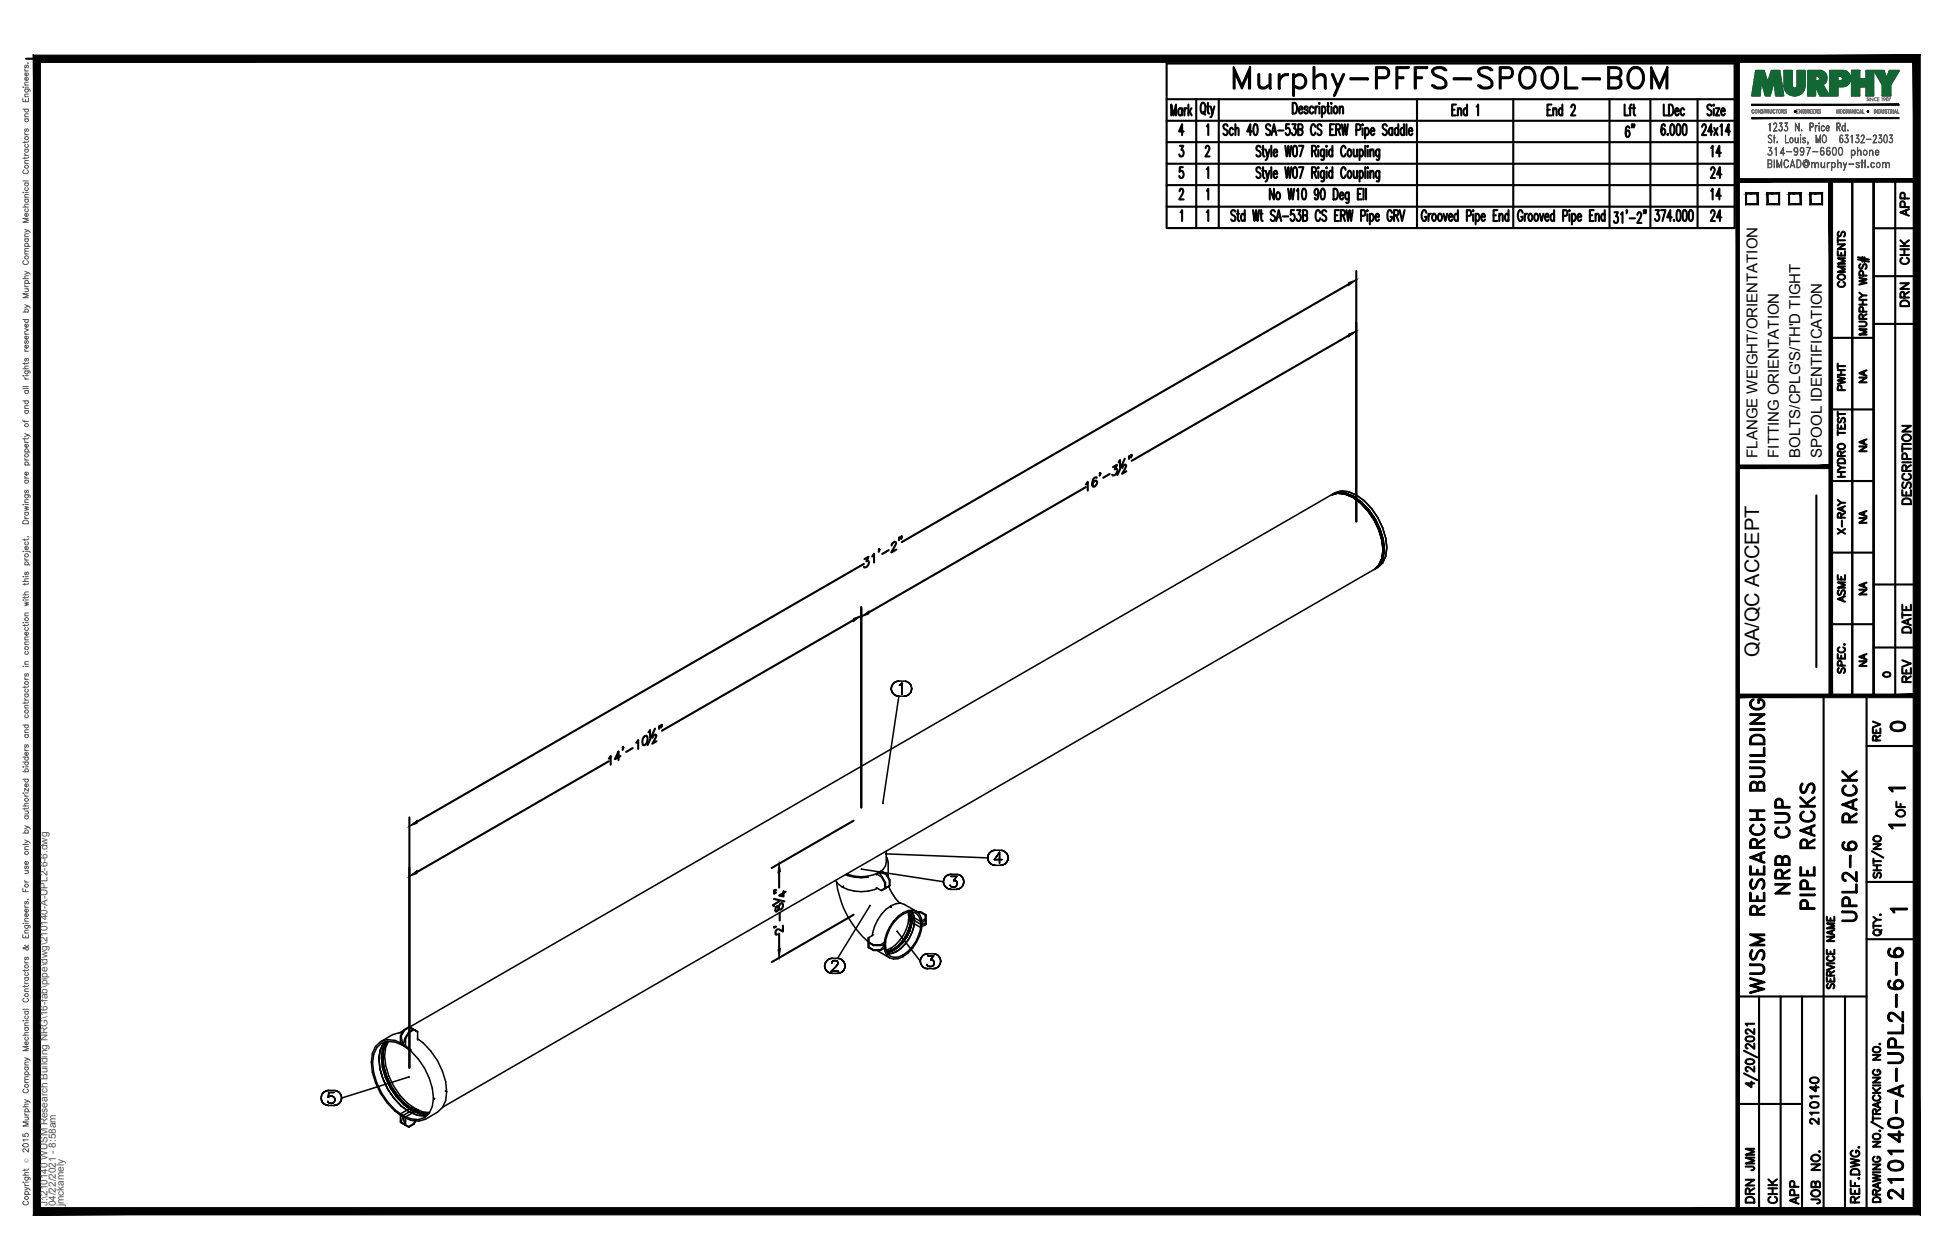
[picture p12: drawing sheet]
<svg xmlns="http://www.w3.org/2000/svg" width="432mm" height="279mm" viewBox="0 0 432 279" stroke-linecap="round" stroke-linejoin="round" font-family="sans-serif">
<defs><g id="words">
<text font-size="10.6" x="272.3" y="22.6">Murphy-PFFS-SPOOL-BOM</text>
<g font-size="6.6">
<text x="397.6" y="199.3" transform="rotate(-90 397.6 199.3)">NRB CUP</text>
<text x="403.2" y="202.8" transform="rotate(-90 403.2 202.8)">PIPE RACKS</text>
<text x="412.4" y="205.3" transform="rotate(-90 412.4 205.3)">UPL2-6 RACK</text>
<text x="391.9" y="221.5" transform="rotate(-90 391.9 221.5)">WUSM RESEARCH BUILDING</text>
<text x="422.6" y="267.1" transform="rotate(-90 422.6 267.1)">210140-A-UPL2-6-6</text>
</g>
<g font-size="5.3">
<text x="382.4" y="36" transform="rotate(-90 382.4 36)">14</text>
<text x="377.8" y="40.6">24</text>
<text x="382.4" y="45.5" transform="rotate(-90 382.4 45.5)">14</text>
<text x="377.8" y="50.1">24</text>
<text x="417.7" y="163.3">0</text>
<text x="389.8" y="260.7" transform="rotate(-90 389.8 260.7)">JMM</text>
<text x="389.8" y="267.8" transform="rotate(-90 389.8 267.8)">DRN</text>
<text x="399.7" y="268.1" transform="rotate(-90 399.7 268.1)">APP</text>
</g>
<g font-size="4.9">
<text x="363" y="31.8" transform="rotate(-90 363 31.8)">6&quot;</text>
<text x="424" y="49" transform="rotate(-90 424 49)">APP</text>
<text x="424" y="59.6" transform="rotate(-90 424 59.6)">CHK</text>
<text x="409.9" y="64.9" transform="rotate(-90 409.9 64.9)">COMMENTS</text>
<text x="424" y="69.1" transform="rotate(-90 424 69.1)">DRN</text>
<text x="409.9" y="87.8" transform="rotate(-90 409.9 87.8)">PWHT</text>
<text x="424.4" y="112.9" transform="rotate(-90 424.4 112.9)">DESCRIPTION</text>
<text x="409.9" y="119.6" transform="rotate(-90 409.9 119.6)">X-RAY</text>
<text x="409.9" y="134.8" transform="rotate(-90 409.9 134.8)">ASME</text>
<text x="424.4" y="141.5" transform="rotate(-90 424.4 141.5)">DATE</text>
<text x="424.4" y="152.4" transform="rotate(-90 424.4 152.4)">REV</text>
<text x="417.7" y="165.5" transform="rotate(-90 417.7 165.5)">REV</text>
<text x="423" y="182.4" transform="rotate(-90 423 182.4)">OF</text>
<text x="403.9" y="250.5" transform="rotate(-90 403.9 250.5)">210140</text>
<text x="394.8" y="268.1" transform="rotate(-90 394.8 268.1)">CHK</text>
<text x="404.3" y="268.1" transform="rotate(-90 404.3 268.1)">JOB NO.</text>
</g>
<g font-size="4.4">
<text x="414.5" y="86.1" transform="rotate(-90 414.5 86.1)">NA</text>
<text x="414.5" y="101.2" transform="rotate(-90 414.5 101.2)">NA</text>
<text x="414.5" y="117.1" transform="rotate(-90 414.5 117.1)">NA</text>
<text x="414.5" y="133" transform="rotate(-90 414.5 133)">NA</text>
<text x="389.9" y="145.7" transform="rotate(-90 389.9 145.7)">QA/QC ACCEPT</text>
<text x="414.5" y="148.9" transform="rotate(-90 414.5 148.9)">NA</text>
</g>
<text font-size="4" x="416.3" y="151.3">0</text>
<g font-size="3.5">
<text x="417.3" y="176.7">1</text>
<text x="417.3" y="184.9">1</text>
<text x="417.7" y="203.6">1</text>
</g>
<g font-size="3.3">
<text x="389.5" y="101.5" transform="rotate(-90 389.5 101.5)">FLANGE WEIGHT/ORIENTATION</text>
<text x="394.3" y="101.5" transform="rotate(-90 394.3 101.5)">FITTING ORIENTATION</text>
<text x="399.1" y="101.5" transform="rotate(-90 399.1 101.5)">BOLTS/CPLG'S/TH'D TIGHT</text>
<text x="403.8" y="101.5" transform="rotate(-90 403.8 101.5)">SPOOL IDENTIFICATION</text>
</g>
<g font-size="2.2" fill="#545454">
<text x="10.5" y="267.5" transform="rotate(-90 10.5 267.5)">J:\210140 WUSM Research Building NRG\16-fab\pipe\dwg\210140-A-UPL2-6-6.dwg</text>
<text x="12.4" y="267.5" transform="rotate(-90 12.4 267.5)">04/22/2021 - 8:58am</text>
<text x="14.1" y="267.4" transform="rotate(-90 14.1 267.4)">jmckamely</text>
</g>
<text font-size="1.3" fill="#545454" x="6.3" y="257.9" transform="rotate(-90 6.3 257.9)">Ó</text>
</g></defs>
<!-- layer: HP-TWS-PIPE -->
<g fill="none" stroke="#000" stroke-width=".34">
<path d="M295.3 109.6l1.4-.4-1.4 .4M295.9 109.3l1.4-.4 1.6 .1 1.7 .8M295.9 109.3l-.6 .4M295.9 109.3l-205.2 118.5v-.1M296.4 109.4l-1.4 .4 1.4-.4M296.7 109.2l1.7 .1 1.7 .8-1.7-.7zM298.1 109.5l-1.7-.1 1.7 .1M299.8 110.3l-1.7-.8 1.7 .8M300.1 110.1l1.7 1.3-1.7-1.3M300.6 109.8a14.7 14.7 0 0 1 5.9 7.2M301.6 111.5l-1.8-1.2 1.8 1.2M303.2 113.3l-1.6-1.8 1.6 1.8"/>
<path d="M303.5 113.1l-1.7-1.7 1.7 1.7M304.6 115.3l-1.4-2 1.4 2M304.9 115.1l-1.4-2 1.4 2M305.6 117.5l-1-2.2 1 2.2M305.9 117.4l-1-2.3 1 2.3M306.3 119.8l-.7-2.3 .7 2.3M306.5 117l.7 2.3 .2 2.1-.2 1.9M306.6 119.6l-.7-2.2 .7 2.2M306.6 119.6l.3 2.2-.3 1.8 .2-1.8zM304.6 126.3l1-1-1 1M305.6 125.3l.7-1.5-.7 1.5M306.3 123.8l.3-1.9-.3 1.9"/>
<path d="M306.5 124.8l-1.1 1-207.3 119.7M306.5 124.8l-1.1 1-.6 .4M306.6 121.9l-.3-2.1 .3 2.1M306.6 123.6l-.7 1.6-1 .9 1-1zM307.2 123.3l-.7 1.5M197.6 152.7v.5v-.5M197.6 152.2v.5v-.5M197.6 153.2l.3 .5-.3-.5M197.9 151.7l-.3 .5 .3-.5M197.9 153.7l.3 .3-.3-.3M198.2 151.4l-.3 .3 .3-.3M198.2 154l.5 .3-.5-.3"/>
<path d="M198.7 151.1l-.5 .3 .5-.3M198.7 154.3l.5 .1-.5-.1M199.2 151l-.5 .1 .5-.1M199.2 151h1.2M199.4 152l.2-.2-.2 .2M199.6 151.8l.3-.3-.3 .3M199.9 151.5v2.4v-2.4M200.4 154.4l.5-.1-.5 .1M200.4 154.4h-1.2l-3.5 23.7M200.9 151.1l-.5-.1 .5 .1M200.9 154.3l.5-.3-.5 .3M201.4 151.4l-.5-.3 .5 .3"/>
<path d="M201.4 154l.4-.3-.4 .3M201.8 151.7l-.4-.3 .4 .3M201.8 153.7l.2-.5-.2 .5M202 152.2l-.2-.5 .2 .5M202 153.2l.1-.5-.1 .5M202.1 152.7l-.1-.5 .1 .5M195.7 178.1h.1M185.2 195.2l.5 .8 1 .7 .3-.2-.3 .2a9 9 0 0 0 7.8 .3M185.4 195.5a20.9 20.9 0 0 0 7.1 13.4M187.4 194a9.3 9.3 0 0 0 5.1 .5M191 192.8h.1M191 192.7l18.1 2.8"/>
<path d="M194.3 194v-.2l1.1 .6 .7 1.4v1.2l-.7 .5 .1-.1-.1 .1-1.1-.7M194.3 193.8l.5-.4 1.5 2.3-.2 .1M194.8 193.4l.6-.3 1.1 .6 .8 1.4-.2 .1-.8-1.4zM196.1 197h.2h-.2M196.1 197l-.7 .5M196.3 195.7v1.3l-.8 .4 1-.6h-.2M196.4 189.3l22.5 .9M196.5 188.7v2.5l-.2 .8-.6 .8-.9 .6 .3 .2-.3-.2a8.5 8.5 0 0 1-7.1 .4M196.5 190l.4 1.2-.1 3.2M197 196.5l.7 1.5 1.4 2M197.1 196.5l-.8 .4 .2-.1M197.1 195.2v1.3l-.8 .4"/>
<path d="M197.1 196.5l.2-.1-.2 .1M197.3 195.1v1.3l-.8 .4 .8-.4M199 199.8l.5 .5M209.1 195.5l.1 .5-.1-.5M209.2 195l-.1 .5 .1-.5M209.2 196l.3 .5-.3-.5M209.5 194.5l-.3 .5 .3-.5M209.5 196.5l.3 .4-.3-.4M209.8 194.2l-.3 .3 .3-.3M209.8 196.9l.5 .2-.5-.2M210.3 194l-.5 .2 .5-.2M210.3 197.1l.5 .1-.5-.1"/>
<path d="M210.6 196.3l.2 .3zM210.8 193.9l-.5 .1 .5-.1M210.8 194.3h1.3h-1.3M210.8 196.6l.7 .1zM210.8 197.2h1.2M210.8 193.9h1.2M211.4 195.3h.3h-.3M211.7 195.3l.2 .1-.2-.1M211.8 196.6l-.3 .1 .3-.1M211.9 195.4l.2 .1-.2-.1M212 197.2l.5-.1-.5 .1M212.1 194.3l-.7 1 .7-1"/>
<path d="M212.1 196.4l-.3 .2 .3-.2M212.1 195.5l.1 .3-.1-.3M212.2 195.8l-.1 .6zM212.5 194l-.5-.1 .5 .1M212.5 197.1l.5-.2-.5 .2M213 194.2l-.5-.2 .5 .2M213 196.9l.3-.4-.3 .4M213.3 194.5l-.3-.3 .3 .3M213.3 196.5l.3-.5-.3 .5M213.6 195l-.3-.5 .3 .5M213.6 196v-.5v.5M213.6 195.5v-.5v.5"/>
<path d="M218.9 190.2l.1 .5-.1-.5M219 189.7l-.1 .5 .1-.5M219 190.7l.3 .5-.3-.5M219.3 189.2l-.3 .5 .3-.5M219.3 191.2l.3 .3-.3-.3M219.6 188.9l-.3 .3 .3-.3M219.6 191.5l.5 .3-.5-.3M220.1 188.6l-.5 .3 .5-.3M220.1 191.8l.5 .1-.5-.1M220.4 190.6h1.7h-1.7M220.6 188.5l-.5 .1 .5-.1M220.6 191.9h1.2"/>
<path d="M220.6 188.5h1.2M221.6 189l-1.2 1.6 1.2-1.6M221.6 189v2.4v-2.4M221.8 191.9l.5-.1-.5 .1M222.3 188.6l-.5-.1 .5 .1M222.3 191.8l.5-.3-.5 .3M222.8 188.9l-.5-.3 .5 .3M222.8 191.5l.3-.3-.3 .3M223.1 189.2l-.3-.3 .3 .3M223.1 191.2l.3-.5-.3 .5M223.4 189.7l-.3-.5 .3 .5M223.4 190.7l.1-.5-.1 .5"/>
<path d="M223.5 190.2l-.1-.5 .1 .5M182.8 214.2l.1 .5-.1-.5M182.9 213.7l-.1 .5 .1-.5M182.9 214.7l.2 .5-.2-.5M183.1 213.2l-.2 .5 .2-.5M183.1 215.2l.4 .3-.4-.3M183.5 212.8l-.4 .4 .4-.4M183.5 215.5l.5 .3-.5-.3M184 212.6l-.5 .2 .5-.2M184 215.8h.5h-.5M184.3 215.4h1.6h-1.6M184.4 213.6v-.2v.2"/>
<path d="M184.4 213.4l.1-.2-.1 .2M184.5 212.5l-.5 .1 .5-.1M184.5 213.2l.1-.1-.1 .1M184.5 215.8h1.2M184.6 213.1l.2-.1-.2 .1M184.8 213h.5h-.5M185.3 213l.2 .1-.2-.1M185.4 214.2l-1.1 1.2 1.1-1.2M185.5 213.1l.1 .1-.1-.1M185.6 213.9l-.2 .3 .2-.3M185.6 213.2l.1 .2-.1-.2M185.7 215.8h.5h-.5"/>
<path d="M185.7 213.7l-.1 .2 .1-.2M185.7 213.4v.3v-.3M186.2 212.6l-.5-.1 .5 .1M186.2 215.8l.4-.3-.4 .3M186.6 212.8l-.4-.2 .4 .2M186.6 215.5l.4-.3-.4 .3M187 213.2l-.4-.4 .4 .4M187 215.2l.2-.5-.2 .5M187.2 213.7l-.2-.5 .2 .5M187.2 214.7l.1-.5-.1 .5M187.3 214.2l-.1-.5 .1 .5M192.5 209.1v1z"/>
<path d="M192.5 207.9v1.1zM192.5 210.1v-.1l1.1 .6v.2M192.5 208.9l1.1 .8v-.2M192.5 209.1v.9M192.6 209l-.1 .2M192.6 209.2h-.1M192.8 200.8h.1M192.9 200.8l-7.2 11.7h-1.2M193.6 209.7l2.6-.2-1 1.1h-1.6M193.6 207.3l-1.1 .6M196.1 208.7l.2 .2-1.1 .6h-1.6l-1.1-.6v-1v1.1M196.3 208.9v1.2l-1.1 .7h-1.6l-1.1-.7v-.9"/>
<path d="M196.6 211.1h.6l-.6 .1M196.8 211.5a2.44 2.44 0 0 0 3.4 .3M197 210.9l-.5 .1 .5-.1M197.5 200.9l1.1-.5 1-.1 .9 .3 2.6 1.5a3.7 3.7 0 0 0-4 1.1 8.7 8.7 0 0 0-3 7.6l.4 1 .7 .6-2.8-1.6M197.5 200.9v.3v-.3M197.5 200.9a9.4 9.4 0 0 0-4.1 6.6M197.5 210.3l-1.1 .4M197.5 210.3v.1M197.8 211.4l-1 .1M198 210.5l-1 .4 1-.4M198.2 210.7l-1 .4 1-.4M198.8 211l-1 .4"/>
<path d="M198.9 206.5l5.1 6.6M199 209.8l-1 .7 1-.7M199.2 209.9l-1 .8 1-.8M199.2 209.9l1-1-1 1M199.9 208.8l-.9 1 .9-1M200.2 202.7a8.6 8.6 0 0 0-4 6.8l-.3 .2 .3-.2 .2 1.1 .4 .9M200.2 202.7v-.3v.3M200.2 202.7a2.38 2.38 0 0 1 2.8-.3 2.38 2.38 0 0 1 1.1 2.6 8.6 8.6 0 0 1-3.9 6.8M200.2 212.1l-1.1 .5-1 .1-.9-.3M200.2 211.8v.3M200.8 207.6l-.9 1.2 .9-1.2M201.3 202.3a8.1 8.1 0 0 1-3.8 8"/>
<path d="M201.4 206.3l-.6 1.3 .6-1.3M201.4 202.8l.1 .6 .1-.1M201.4 204.1l2.7 1.5 1.1-.6M201.5 202.8l2.6 1.5 1.1-.6M201.6 202.2l.2 .4-.2-.4M201.7 206.4l-1.5 2.5zM201.7 206.4l.3-1.3-.3 1.3M201.8 205l-.4 1.3 .4-1.3M201.8 202.6l.1 1.1-.1-1.1M201.9 203.7l-.1 1.3 .1-1.3M202 202.8l-.2-.6 .2 .6M202 202.8l.2 1.1-.2 1.2 .2-1.2z"/>
<path d="M202.2 206.7a8.6 8.6 0 0 1-3.4 4.3M202.2 202.2a4.9 4.9 0 0 1 0 4.5M202.2 202.2h.1M203.1 202.1a3.7 3.7 0 0 1 1.1 4 9.8 9.8 0 0 1-4 6M203.2 202.2h.9l1.1 .6v.9M204 213.1l.1 .5-.1-.5M204.1 202.2v.1h-.7M204.1 202.3l1.1 .7v.9M204.1 204.3v1.3M204.1 212.6l-.1 .5 .1-.5M204.1 213.6l.2 .5-.2-.5M204.1 205l.3-.2-.3 .2"/>
<path d="M204.3 212.2l-.2 .4 .2-.4M204.3 214.1l.4 .4-.4-.4M204.7 211.8l-.4 .4 .4-.4M204.7 214.5l.4 .2-.4-.2M205 204l.2 .1v.9M205.1 211.6l-.4 .2 .4-.2M205.1 214.7l.5 .1-.5-.1M205.2 203.9l-1.1 1.1-2.6-1.6h.1l-.2 .7 .1-.1M205.2 204.1l-.1-.2 .1 .9M205.2 202.8v1.1zM205.2 203.9v1.1zM205.2 204.8l-1.1 .2"/>
<path d="M205.2 202.8v.2M205.2 203.7v.2M205.2 204.8v.2M205.5 213.9l.2 .3zM205.6 211.5l-.5 .1 .5-.1M205.6 214.8h1.3M205.6 211.5h1.3M205.7 211.9h1.3h-1.3M205.7 214.2l.7 .1zM206.3 212.8h.3h-.3M206.6 212.8l.2 .2-.2-.2M206.7 214.2l-.3 .1 .3-.1"/>
<path d="M206.8 213l.2 .1-.2-.1M206.9 214.8l.5-.1-.5 .1M207 211.9l-.7 .9 .7-.9M207 214l-.3 .2 .3-.2M207 213.1v.3v-.3M207 213.4v.6zM207.4 211.6l-.5-.1 .5 .1M207.4 214.7l.4-.2-.4 .2M207.8 211.8l-.4-.2 .4 .2M207.8 214.5l.4-.4-.4 .4M208.2 212.2l-.4-.4 .4 .4M208.2 214.1l.2-.5-.2 .5"/>
<path d="M208.4 212.6l-.2-.4 .2 .4M208.4 213.6l.1-.5-.1 .5M208.5 213.1l-.1-.5 .1 .5M82.6 235.7l-.3-.2 .3 .2M84.2 233l-.2 1.9 .2 2.2 .7 2.2-.7-2.3-.2-2.1zM84.2 233l.7-1.5-.7 1.5M84.4 231l1.4-.5 1.7 .2 1.8 .8 1.8 1.3M84.8 234.4l.3-1.9-.3 1.9M85.1 236.5l-.3-2.1 .3 2.1M85.1 232.5l.7-1.5-.7 1.5M85.3 231.1l-.4 .4 .5-.4M85.5 231.2a8.8 8.8 0 0 0 0 7.8"/>
<path d="M85.5 231.2a8.7 8.7 0 0 0 0 7.8M85.5 239l1 2.2M85.7 231l-.2 .2M85.8 238.8l-.7-2.3 .7 2.3M85.8 231h.1M86.1 230.9a8.6 8.6 0 0 0 .1 7.7 14.5 14.5 0 0 0 5.8 7.2M89.1 229.1a8 8 0 0 0-5.8 2.9l-.8 1.6a14.5 14.5 0 0 0 6.8 14.1l1.8 .7 1.7 .2 1.5-.4 2.7-1.6 1.1-1 .7-1.6a13.1 13.1 0 0 0-3.3-10.9l-1.7-1.8-1.3-1M89.3 231.8l-1.7-.7a3.6 3.6 0 0 0-4.8 2.7 12.7 12.7 0 0 0 3.2 10.6l1.6 1.7 1.7 1.3M89.3 231.8v-.3v.3M89.3 231.8a14.9 14.9 0 0 1 6.8 11.7l-.3 1.8a3.6 3.6 0 0 1-4.7 2.8l-1.8-.7M89.4 228.5l-.8 .5M90.1 232.1h-.2"/>
<path d="M90.5 228.9l.2 .1-.8 1.3v1.8l-.6-.3 .4-1.5zM90.6 238.8l-14.9 4.7-.1-.6 .1 .6M90.7 229l1.1-.7 .8 .5v1.8M90.7 227.7l.9 .5zM91.4 228.2l-.7-.5-1.1 .6-.8 1.4v1.8l.5 .3-.4-2 .8-1.4-.1-.1M91.4 228.2v.1M91.6 228.3l-.8-.5-1.1 .6M91.6 228.2l.2 .1M92.6 228.8l-1-.6 .8 .5-.8-.5-1.1 .7M92.6 228.8l-.2-.1 .2 .1M71.2 243.5l.1 .5-.1-.5M71.3 242.9l-.1 .6 .1-.6"/>
<path d="M71.3 244l.2 .5-.2-.5M71.5 242.5l-.2 .4 .2-.4M71.5 244.5l.4 .3-.4-.3M71.9 242.1l-.4 .4 .4-.4M71.9 244.8l.4 .3-.4-.3M72.3 241.9l-.4 .2 .4-.2M72.3 245.1h.5h-.5M72.8 244.4l-.1-.2 .1 .2M72.8 243.3l.1-.1-.1 .1M72.8 241.8l-.5 .1 .5-.1M72.8 245.1h1.2M72.8 241.8h1.2"/>
<path d="M72.9 242.3l-.1 1 .1-1M72.9 244.5l-.1-.1 .1 .1M72.9 243.2l.3-.1-.3 .1M73.2 244.7l-.3-.2 .3 .2M73.2 243.1h.4h-.4M73.6 244.7h-.4h.4M73.6 243.1l.3 .1-.3-.1M73.9 244.5l-.3 .2 .3-.2M73.9 243.2l.2 .2-.2-.2M74 242.3h-1.1h1.1M74 245.1h.6h-.6M74.1 244.3l-.2 .2 .2-.2"/>
<path d="M74.1 243.4l.1 .3-.1-.3M74.2 243.7l-.1 .6zM74.6 241.9l-.6-.1 .6 .1M74.6 245.1l.4-.3-.4 .3M75 242.1l-.4-.2 .4 .2M75 244.8l.4-.3-.4 .3M75.4 242.5l-.4-.4 .4 .4M75.4 244.5l.2-.5-.2 .5M75.6 242.9l-.2-.4 .2 .4M75.6 244l.1-.5-.1 .5M86 241.5l-1.1-2.2 1.1 2.2M86.8 241l-1-2.2 1 2.2"/>
<path d="M87.4 243.6l-1.4-2.1 1.4 2.1M87.4 243.6l1.6 1.7 1.7 1.2 1.8 .8-1.8-.7-1.7-1.3zM87.9 243.2l-1.4-2 1.4 2M88.2 243.1l-1.4-2.1 1.4 2.1M88.8 247l.5 .4-.4 1.5-.1-.1M88.9 248.9l-.1-.1 .8 .5M88.9 248.9l.8 .4M88.9 248.9l.8 .5M89.3 247.4v.3v-.3M89.3 247.4l.6 .3v1.8l-.2-.1zM89.6 245l-1.7-1.8 1.7 1.8M89.7 249.4l-.1-.1 .1 .1"/>
<path d="M89.8 244.8l-1.6-1.7 1.6 1.7M89.9 249.5l-.2-.1 .8 .4M89.9 249.5l.8 .4M90.7 249.9l-.2-.1 .2 .1M91.3 246.2l-1.7-1.2 1.7 1.2M91.6 246.1l-1.8-1.3 1.8 1.3M91.6 249.2l.2 .1M92 245.8l-.6-.3-2.6 1.5v1.8l.8 .5 .1-.1M92 245.8l-2.7 1.6M92 248.6l-.4 .6-1.1 .6-.8-.4M92.2 248.6l-.4 .7-1.1 .6-.8-.4M92.5 247.3l1.6 .2"/>
<path d="M93.3 246.8l-1.7-.7 1.7 .7M94.7 247.3l-.6 .2M94.9 247h-1.9l-1.7-.8 1.7 .8 1.9 .1M94.9 247l-1.6-.2 1.6 .2M95.1 246.9l-.2 .1 .2-.1M95.2 246.7l-1.4-.1-1.8-.8 .6 .3-2.7 1.6M96.1 243.5l.2 .2-.2-.2M99 242.1l-.3-.2 .3 .2"/>
</g>
<!-- layer: PS-BDR -->
<g fill="#000" stroke="#000" stroke-width=".22">
<path d="M388.3 26.1v.2l32.6-.2zM388.3 26.3l32.6-.2v.2z"/>
<path d="M388.3 23.1v.3l32.6-.3zM388.3 23.4l32.6-.3v.3z"/>
<path d="M7.4 12.2v257.2l1.6-1.6zM7.4 12.2l1.6 1.6v254zM7.4 12.2l1.6 1.6 416.6-1.6zM9 13.8l416.6-1.6-1.5 1.6zM425.6 12.2l-1.5 1.6 1.5 255.6zM424.1 13.8l1.5 255.6-1.5-1.6zM7.4 269.4h418.2l-1.5-1.6zM9 267.8h415.1l-416.7 1.6z"/>
</g>
<!-- layer: PS-BDR-T -->
<g fill="none" stroke="#000" stroke-width=".47">
<path d="M415.3 40v114.3h-4.7v-114.2v114.2h-4.8v-114.2M387 42.9h2.6v2.4h-2.6zM391.8 42.9h2.6v2.4h-2.6zM396.6 42.9h2.5v2.4h-2.5zM401.3 42.9h2.6v2.4h-2.6zM411.8 57.5l2.5 .5M411.8 57.1l2.5 .5M412.4 58.6a.59 .59 0 0 0-.3 .5 .59 .59 0 0 0 .4 .5l.3-.1 .3-.8 .4-.1a.64 .64 0 0 1 0 1M412.8 57v1M413.3 57.1v1M405.8 74.9h9.5M412.1 71.3l1.4 .1a.52 .52 0 0 1 .2 .6 .52 .52 0 0 1-.4 .4h-1.2"/>
<path d="M412.1 61.6l1.7 .4-1.7 .3 1.7 .4-1.7 .4M412.1 67.5h1.7M412.1 66.5h1.7M412.1 64.9l.8 .6M412.9 70.7l-.1-.9-.4-.1-.3 .3v.7h1.7M412.9 66.5v1M413 69.1l-.1-.9-.5-.1-.3 .3v.7h1.7M413 61.1l-.1-.9-.5-.1-.3 .3v.7h1.7M413.8 73h-1.7l1.7 .6-1.7 .6h1.7M413.8 65.5h-.9l-.8 .6M413.8 69.7l-.9 .5M405.8 90.8h9.5"/>
<path d="M407.4 94.1v1h1.6v-1M407.4 96h1.6M407.4 91.3v1.1M407.4 95.4v1.1M407.4 91.8h1.6M407.4 98.7a.79 .79 0 0 1 1-.3 .79 .79 0 0 1 .5 .9 .78 .78 0 0 1-1 .3 .78 .78 0 0 1-.5-.9zM407.6 92.7a.59 .59 0 0 0-.3 .5 .59 .59 0 0 0 .4 .5l.3-.1 .3-.8 .4-.1a.65 .65 0 0 1 0 1M408.1 94.5v.6M402.6 109.8v38.1M405.8 106.7h9.5M407.4 105.7h1.6M407.4 104.7h1.6"/>
<path d="M407.4 103.1l.7 .6M407.4 102a.9 .9 0 0 1 1.6 .2v.5h-1.6zM408.1 101.1l-.1-.9-.3-.1-.3 .3v.7h1.6M408.1 104.7v1M409 103.7h-.9l-.7 .6M409 100.1l-.9 .5M405.8 122.5h9.5M405.8 138.4h9.5M407.4 145v1h1.6v-1M407.6 148.2a.59 .59 0 0 0-.3 .5 .59 .59 0 0 0 .4 .5l.3-.2 .3-.7 .4-.1a.65 .65 0 0 1 0 1M407.7 143.5a.59 .59 0 0 0-.3 .7 .59 .59 0 0 0 .6 .5h.4a.59 .59 0 0 0 .6-.5 .59 .59 0 0 0-.4-.7M408.1 145.4v.6"/>
<path d="M408.2 147.6l-.1-.9-.4-.2-.3 .4v.7h1.6M408.8 142.9h.2z"/>
</g>
<!-- layer: PS-DIM -->
<path d="M5.8 13h419" fill="none" stroke="#000" stroke-width=".47"/>
<!-- layer: 0 -->
<g fill="none" stroke="#000" stroke-width=".47">
<path d="M415.3 40v114.3M420.1 40v114.3M415.3 50.6h9.5M415.3 61.2h9.5M415.3 71.8h9.5M415.3 129.6h9.5M415.3 143.6h9.5M386.6 238l2.9 1.5M386.6 233l2.9 1.5M387 235.1a1.29 1.29 0 0 1 1.9 .3 1.1 1.1 0 0 1-1.9 .1zM387 230l.8-.2a.85 .85 0 0 1 1.1 .6 1.14 1.14 0 0 1-1.9 0zM388.2 239.8v1.3l-1.2-.9h1.9"/>
<path d="M388.9 236.5v1.1l-1-.8-.6-.2-.3 .3v.3l.4 .4M388.9 231.4v1.2l-1-.8-.6-.3-.3 .2v.5l.4 .3M388.9 228.2v1.1l-1-.8-.6-.3-.3 .2v.5l.4 .3M388.9 227h-1.9l.3 .4"/>
</g>
<g fill="#000" stroke="#000" stroke-width=".22">
<path d="M384.8 13l.8 255.6v-255.6zM384.8 13l.8 255.6h-.8z"/>
<path d="M385.2 39.6v.8l39.6-.8zM385.2 40.4l39.6-.8v.8z"/>
<path d="M424.5 40l.8 114.3v-114.3zM424.5 40l.8 114.3h-.8z"/>
<path d="M385.2 153.9v.8l39.6-.8zM385.2 154.7l39.6-.8v.8z"/>
</g>
<!-- layer: PS-LOGO -->
<g fill="none" stroke="#545454" stroke-width=".22">
<path d="M5.1 19.3h.1zM5.5 19.8h.9l.2 .1v.4M5.5 15.3v.3l.3 .1M5.5 18.9h.8M5.5 15.7h.8M5.5 19.3h.8M5.7 19.8a.38 .38 0 0 0-.1 .5 .38 .38 0 0 0 .6 0 .38 .38 0 0 0-.1-.5M5.7 14.4l-.2 .3v.3h.3l.1-.4 .2-.2 .2 .3-.2 .4M6.1 17.2a.38 .38 0 0 1 .1 .5 .38 .38 0 0 1-.6 0 .38 .38 0 0 1 .1-.5h.1v.7M6.1 16.2a.38 .38 0 0 1 .1 .5 .38 .38 0 0 1-.6 0 .38 .38 0 0 1 .1-.5h.1v.6M6.2 13.9v.1zM6.3 18.2l-.8 .1v.3l.2 .3"/>
<path d="M5.1 21.8v.7h1.2v-.7M5.1 24.2h1.2M5.4 37.7a.43 .43 0 0 0-.3 .5 .43 .43 0 0 0 .4 .3h.3a.43 .43 0 0 0 .5-.3 .43 .43 0 0 0-.3-.5M5.5 34v.3l.3 .1M5.5 29.4v.3l.3 .2M5.5 31.3v.4M5.5 34.8v.4M5.5 36.2h.8M5.5 34.4h.8M5.5 33.1h.8M5.5 29.9h.8M5.5 26.4h.8"/>
<path d="M5.5 25.9h.8M5.5 21.4h.8M5.7 33.1a.38 .38 0 0 0-.1 .5 .38 .38 0 0 0 .6 0 .38 .38 0 0 0-.1-.5M5.7 32a.4 .4 0 0 0-.1 .6 .4 .4 0 0 0 .6 0 .4 .4 0 0 0-.1-.6M5.7 28.6l-.2 .2v.3h.3l.1-.4 .2-.1 .2 .2-.2 .4M5.7 26.4a.38 .38 0 0 0-.1 .5 .38 .38 0 0 0 .6 0 .38 .38 0 0 0-.1-.5M5.7 24.2a.38 .38 0 0 0-.1 .6 .38 .38 0 0 0 .6 0 .38 .38 0 0 0-.1-.6M5.7 22.1v.4M6.3 35.6h-.8v.3l.2 .3M6.3 34.8l-.3 .3h-.9M6.3 31.3l-.3 .3h-.9M6.3 25.3h-.8v.3l.2 .3"/>
<path d="M6.3 20.9h-.8v.3l.2 .2M391.9 34.2l.2 .2M392 36.3l.6-.1v-.6l-.6-.1v1.6l.6-.1v-.6h-.6M392.1 30a.44 .44 0 0 1 .7 .2 .38 .38 0 0 0-.6-.2 .38 .38 0 0 0-.1 .5l.4 .3a.46 .46 0 0 1 .2 .7 .46 .46 0 0 1-.7-.1 .41 .41 0 0 0 .6 .1 .41 .41 0 0 0 0-.6l-.6-.4zM392.3 33.3a.53 .53 0 0 1 .5 .8 .53 .53 0 0 1-.9 0 .47 .47 0 0 0 .7 .2l.2-.3M392.4 27.2l-.1 1.9v-1.7l-.2 .2zM392.4 36.3l.3 .1v.6l-.8 .2v-1.8l.8 .2v.6l-.3 .2M392.5 33.4a.51 .51 0 0 1 .3 .5 .51 .51 0 0 1-.3 .5M392.7 32.8l-.7-.1h.8l-.5 .7M392.7 32.7l-.5 .7 .4 .1 .2 .3M393.1 30.5l.4 .1zM393.1 29l.8 .1h-.8l.7-1.3-.2-.5h-.2l-.3 .4 .1-.3a.39 .39 0 0 1 .6 0 .39 .39 0 0 1 0 .5l-.7 1.2"/>
<path d="M393.3 35.4v1.8zM393.3 29.9v1.8zM393.4 33l.4-.3v1.7l-.1-1.6zM393.9 35.4l.5 1.5 .6-1.5v1.8l-.1-1.4-.5 1.4-.5-1.4v1.4zM393.9 31.4l.1 .3zM393.9 31.5l.1 .1zM394.4 28.8l.1 .2M394.7 27.9a.55 .55 0 0 1 .4 .7 .55 .55 0 0 1-.7 .4l-.1-.3 .4 .3 .3-.4M394.7 33.9l.9 .1h-1l.7-1.3v1.7v-1.5l-.6 1.1M394.8 28l.2 .5-.2 .5M395 27.3l-.6-.1h.6l-.3 .8M395 27.2l-.4 .8 .4 .1v.3"/>
<path d="M395.5 28.8l.2 .2M395.7 35.5a.47 .47 0 0 1 .7 .3l-.3-.3h-.3a1.08 1.08 0 0 0 0 1.6h.3l.3-.3a.44 .44 0 0 1-.4 .4 .44 .44 0 0 1-.5-.4l-.1-.7zM395.8 29.9v1.7l.7 .1h-.7zM395.8 27.9a.55 .55 0 0 1 .5 .7 .55 .55 0 0 1-.7 .4l-.1-.3 .4 .3 .4-.4M396 28l.3 .5-.3 .5M396 33.6l1.2 .1zM396.2 27.3l-.6-.1h.7l-.5 .8M396.2 27.2l-.4 .8 .3 .1 .2 .3M396.9 30.6a.57 .57 0 0 1 .7 .4 .57 .57 0 0 1-.4 .7l-.3-.1-.2-.4zM396.9 36.8h.8M397 30.6a.52 .52 0 0 1 .4 .5 .52 .52 0 0 1-.4 .5l-.2-.4zM397 36.7h.7"/>
<path d="M397.3 35.4l.6 1.8-.6-1.5-.5 1.5zM397.7 33.3l.3 .4 .3-.1 .2-.3M397.7 33.1l.3-.3h.3l.2 .3M397.8 34.3h.5M397.9 30.5l.1 1 .3 .1 .3-.2-.3 .3-.3-.1-.1-.2zM398 27.2l.8 1.6v-1.6v1.9l-.8-1.6v1.6zM398 32.8l-.3 .4 .3 .5M398.2 32.8a1.22 1.22 0 0 1 .1 1.6M398.3 35.4h.5a1.05 1.05 0 0 1 0 1.8h-.5zM398.3 35.5a.84 .84 0 0 1 .9 .5 .84 .84 0 0 1-.2 .9l-.7 .2zM398.5 33.5l-.2 .2a.49 .49 0 0 1-.6-.2 .49 .49 0 0 1 .1-.6 .49 .49 0 0 1 .7 0v.4a.81 .81 0 0 1-.5 1.1l-.3-.2 .1 .2M398.5 33.3l-.3 .4"/>
<path d="M398.6 30.5v1.2zM399 30l.1-.1v.3zM399.1 33.3l.3 .4 .3-.1 .1-.3M399.1 33.1l.3-.3h.3l.1 .3M399.1 30h.1M399.1 30.5v1.2zM399.1 34.3h.6M399.4 28.8v.3l-.1-.1zM399.4 28.9h.1M399.4 32.8a.51 .51 0 0 0-.3 .4 .51 .51 0 0 0 .3 .5M399.5 32.8a1.22 1.22 0 0 1 .1 1.6M399.6 31.5h.6"/>
<path d="M399.6 30.8l.6 .6-.2 .3-.4-.1v-.2l.1 .2M399.6 30.7h.6M399.7 30.6v.3M399.8 33.5l-.1 .2a.5 .5 0 0 1-.7-.5 .5 .5 0 0 1 .7-.4l.2 .5a.83 .83 0 0 1-.5 1.1l-.3-.2 .1 .2M399.8 33.3l-.3 .4M399.9 35.6a.74 .74 0 0 1 1 .2 .74 .74 0 0 1-.1 1l-.1-1 .1 .9a.68 .68 0 0 0-.3-1.2 .68 .68 0 0 0-.8 .9 .66 .66 0 0 0 .4 .7 .66 .66 0 0 0 .7-.2 .7 .7 0 0 1-.9 .1 .7 .7 0 0 1-.2-.8zM400 36l.2-.2 .4 .1 .1 .2-.5-.2-.2 .3 .1 .4 .4 .1 .2-.2-.1 .2-.4 .1-.2-.2zM400.1 30.6l.1 .2-.2-.3-.4 .1v.2l.6 .5M400.1 31.2v.4M400.7 31.5h.1M400.8 31.9l-.1-.5 .1 .4-.2 .2M400.8 31.7v.1"/>
<path d="M401.3 28.1l.6-.1v-.6l-.6-.1-.1 1.8v-1.9h.5l.2 .4v.4l-.2 .2h-.4M401.3 32.7l-.7 1.7 .7-1.7h-.9l.9 .1M401.6 36v1.2zM401.8 33.6l1.2 .1zM401.8 36.1h.5l.1 1.1-.2-1-.3-.1-.3 .3zM402.4 27.8v1.3zM402.5 29.9l.5 1.5 .5-1.5v1.8l-.1-1.4-.4 1.4-.4-1.4-.1 1.4zM402.6 36.1h.4l.1 1.1-.1-1-.3-.1-.3 .3zM402.6 27.9l.3-.1-.3 .2-.2 .4zM403.2 27.2l.1 .1v.2zM403.2 27.3h.1M403.2 27.8l.1 1.3z"/>
<path d="M403.5 34l.4 .4 .3-.1 .1-.3M403.5 33.8l.4-.4 .3 .1 .1 .3M403.6 36l.2 1 .3 .1 .3-.2-.3 .3-.4-.1zM403.7 32.8h.5M403.8 32.8l-.2 .2a1.17 1.17 0 0 0 .2 1.4M403.8 27.9l.4-.1 .2 .4-.2-.3a.54 .54 0 0 0-.4 .6 .54 .54 0 0 0 .4 .5l.2-.3-.2 .4h-.2l-.3-.5zM403.8 33.4l-.3 .5M404.1 33.4l.2 .5-.2 .5M404.1 30l.2-.1a.95 .95 0 0 1 .6 .9 .95 .95 0 0 1-.6 .9 1.24 1.24 0 0 1-.2-1.7zM404.1 30.1l.2-.1a.87 .87 0 0 1 .5 .8 .87 .87 0 0 1-.5 .8 1.19 1.19 0 0 1-.2-1.5zM404.2 32.8l.1 .1-.4-.2a1.42 1.42 0 0 0-.2 1.7 .49 .49 0 0 0 .6-.2 .49 .49 0 0 0-.1-.7 .49 .49 0 0 0-.7 .1M404.4 36l.1 1.2z"/>
<path d="M404.8 28.4h.6l-.2-.5a.54 .54 0 0 0-.4 .6 .54 .54 0 0 0 .4 .5l.2-.3-.2 .4a.63 .63 0 0 1-.4-.6 .63 .63 0 0 1 .4-.7l.3 .7h-.7M404.9 34l.3 .4 .3-.1 .2-.3M404.9 33.8l.3-.4 .3 .1 .2 .3M405 36l.1 1.2zM405.1 32.8h.5M405.1 32.8l-.1 .2a1.17 1.17 0 0 0 .2 1.4M405.2 33.4l-.3 .5M405.3 36.1l.3-.1-.5 .5zM405.4 33.4l.3 .5-.3 .5M405.5 32.8l.2 .1a.36 .36 0 0 0-.6-.1l-.2 .6v.8l.2 .2a.49 .49 0 0 0 .6-.2 .49 .49 0 0 0-.1-.7 .49 .49 0 0 0-.7 .1M406 36v1.8zM406.2 36.1a.53 .53 0 0 1 .7 .5 .53 .53 0 0 1-.7 .5l-.2-.2 .3 .2a.51 .51 0 0 0 .5-.5 .51 .51 0 0 0-.5-.5l-.3 .2z"/>
<path d="M406.3 32.8l.4-.1a1.13 1.13 0 0 1 0 1.7h-.1a1.28 1.28 0 0 1-.3-1.6zM406.3 34.3h.6M406.3 32.8h.6M406.4 32.8l-.2 .6 .2 1M406.8 32.8l.2 .6-.2 1M407.2 28.1l.6-.1v-.6l-.6-.1-.1 1.8v-1.9l.7 .1 .1 .7-.3 .2h-.4M407.3 35.4l.1 1.8zM407.5 28.2l.4 .9-.3-.9M407.6 36.1h.5l.1 1.1-.2-1-.3-.1-.3 .3zM407.7 32.8l.3-.1a1.13 1.13 0 0 1 0 1.7h-.1a1.28 1.28 0 0 1-.2-1.6zM407.7 34.3h.5M407.7 32.8h.5"/>
<path d="M407.8 32.8l-.2 .6 .2 1M407.8 31.3l.3 .3 .4-.3M407.8 31l.3-.3 .4 .3M408 30.1h.4M408 30l-.1 .3a1.28 1.28 0 0 0 .2 1.3M408.1 30.7l-.3 .4M408.2 32.8l.2 .6-.2 1M408.2 30.7l.3 .4-.3 .5M408.4 30l.1 .2a.33 .33 0 0 0-.5-.2l-.2 .7 .2 .9a.48 .48 0 0 0 .5-.5 .48 .48 0 0 0-.5-.4l-.2 .1M408.5 27.9l.3-.1 .2 .3-.2-.2a.54 .54 0 0 0-.5 .6 .54 .54 0 0 0 .5 .5l.2-.2-.2 .3-.5-.3zM409 27.2l.1 1.9zM409 37l-.5-1 .5 1.2"/>
<path d="M409 31.4l.1 .2M409.2 30.7l.4 .1 .1 .2M409.3 30.6a.53 .53 0 0 1 .4 .6 .53 .53 0 0 1-.7 .4v-.2a.36 .36 0 0 0 .6 .1l.1-.2M409.3 36l-.6 1.8zM409.4 30.7l.3 .4-.3 .5M409.6 28.8v.3zM409.6 28.9v.1zM409.6 30l-.6-.1h.7l-.4 .8M409.6 29.9l-.4 .8M409.8 36.4h1.1zM410.4 33.3v1.7zM410.6 33.3a.53 .53 0 0 1 .7 .6 .53 .53 0 0 1-.7 .5l-.2-.2 .3 .2a.51 .51 0 0 0 .5-.5 .51 .51 0 0 0-.5-.6l-.3 .2z"/>
<path d="M410.6 29.9l-.1 1.8v-1.6l-.2 .2zM411.3 31.4l.2 .2M411.5 37h.6M411.5 36.4l.6 .3v.2a.38 .38 0 0 1-.3 .3 .38 .38 0 0 1-.4-.3l.2 .2M411.5 36.2h.6M411.6 36.1v.3M411.6 30.6a.52 .52 0 0 1 .5 .6 .52 .52 0 0 1-.7 .4l-.1-.2a.36 .36 0 0 0 .6 .1l.2-.2M411.7 32.7l.1 1.7zM411.8 30.7l.3 .4-.1 .3-.2 .2M412 36.1l.1 .2a.38 .38 0 0 0-.3-.3 .38 .38 0 0 0-.4 .3l.7 .5M412 36.7v.4M412 33.3h.5v1.1v-.8l-.2-.3-.5 .3z"/>
<path d="M412 30l-.6-.1h.7l-.5 .8M412 29.9l-.4 .8 .3 .1 .2 .2M412.5 36l.5 .1zM412.5 31.6l.8 .1h-.8l.7-1.3-.2-.4h-.2l-.3 .3 .1-.2a.39 .39 0 0 1 .6-.1 .39 .39 0 0 1 0 .6l-.7 1.1M412.7 35.4l.1 1.8zM413.2 33.3a.54 .54 0 0 1 .7 .6 .54 .54 0 0 1-.7 .5l-.2-.5zM413.4 35.4l.1 1.8zM413.7 30.8l1 .1zM414 36.9l.2 .1-.1 .2zM414 37l.1 .1zM414.4 33.3v1.1zM414.6 33.3h.5l.1 1.1-.1-1-.3-.1-.4 .3z"/>
<path d="M414.7 36.3l.3-.3 .4 .1v.3v-.2a.46 .46 0 0 0-.7 .4 .46 .46 0 0 0 .7 .4v-.1l-.2 .3a.59 .59 0 0 1-.5-.3 .59 .59 0 0 1 0-.6zM415.2 31.6l.8 .1h-.9a1.94 1.94 0 0 0 .8-1.4l-.2-.3h-.3l-.2 .3 .1-.2 .4-.2 .2 .5-.7 1.3M415.7 33.8h.7l-.2-.5a.48 .48 0 0 0-.5 .6 .48 .48 0 0 0 .6 .4l.1-.2-.1 .3a.53 .53 0 0 1-.6-.5 .53 .53 0 0 1 .6-.6l.2 .6h-.8M416 36.3l.1-.2a.53 .53 0 0 1 .7 .5 .53 .53 0 0 1-.7 .5l-.1-.2zM416.4 31.4l.2 .2M416.7 30.6a.53 .53 0 0 1 .5 .6 .53 .53 0 0 1-.7 .4l-.2-.2 .5 .2 .3-.3M416.9 30.7l.2 .4-.2 .5M417.1 30l-.6-.1h.6l-.4 .8M417.1 29.9l-.5 .8 .4 .1 .1 .2M417.3 36l.1 1.2zM417.5 36.1h.5l.1 1.1-.1-.8-.2-.3-.4 .3zM417.7 30l.3-.1a1.32 1.32 0 0 1 0 1.8l-.3-.1-.2-.7z"/>
<path d="M417.7 31.5h.5M417.7 30.1h.5M417.8 30l-.2 .7 .2 .9M418.2 30l.1 .7-.1 .9M418.3 36.1h.4l.1 1.1-.1-1-.3-.1-.3 .3zM418.8 31.4l.2 .2M419.1 30.6a.53 .53 0 0 1 .4 .6 .53 .53 0 0 1-.7 .4v-.2a.36 .36 0 0 0 .6 .1l.1-.2M419.3 30.7l.2 .4-.2 .5M419.4 30l-.6-.1h.7l-.4 .8M419.4 29.9l-.4 .8 .4 .1 .1 .2M5.1 42.7h.1zM5.1 45.9h1.2"/>
<path d="M5.1 40.1h1.2M5.4 57.8a.43 .43 0 0 0-.3 .5 .43 .43 0 0 0 .4 .4h.3a.43 .43 0 0 0 .5-.4 .43 .43 0 0 0-.3-.5M5.5 50.8l.8 .4-.8 .3M5.5 56.3h.8M5.5 54.6h1.2M5.5 52.9h.8M5.5 52.5h.8M5.5 44.2h.8M5.5 43.8h.8M5.5 40.6h.8M5.5 42.7h.8M5.7 54.6a.38 .38 0 0 1-.1-.5 .38 .38 0 0 1 .6 0 .38 .38 0 0 1-.1 .5"/>
<path d="M5.7 52.9a.38 .38 0 0 0-.1 .6 .38 .38 0 0 0 .6 0 .38 .38 0 0 0-.1-.6M5.7 46.3a.38 .38 0 0 0-.1 .6 .38 .38 0 0 0 .6 0 .38 .38 0 0 0-.1-.6M5.7 44.2a.38 .38 0 0 0-.1 .5 .38 .38 0 0 0 .6 0 .38 .38 0 0 0-.1-.5M5.7 41.6a.38 .38 0 0 0-.1 .6 .38 .38 0 0 0 .6 0 .38 .38 0 0 0-.1-.6M5.7 40.6a.38 .38 0 0 0-.1 .5 .38 .38 0 0 0 .6 0 .38 .38 0 0 0-.1-.5M6.1 47.3a.38 .38 0 0 1 .1 .6 .38 .38 0 0 1-.6 0 .38 .38 0 0 1 .1-.6h.1v.7M6.3 55.7l-.8 .1v.2l.2 .3M6.3 55.1h-.8v.3l.2 .3M6.3 51.8l-.8 .1v.3l.2 .3M6.3 51.2l.4 .4M6.3 48.4h-1.2l1.2 .4-1.2 .5h1.2M6.3 45.3h-.8v.3l.2 .3"/>
<path d="M6.3 43.1l-.8 .1v.3l.2 .3M5.1 70.9h1.2M5.1 69.2h1.2M5.1 61.8h1.2M5.5 77.4v.3l.3 .2M5.5 73.7v.2l.3 .2M5.5 72.8l.8 .4-.8 .3M5.5 67.5l.8 .4-.8 .3M5.5 63.1v.3l.3 .2M5.5 60.1l.8 .4-.8 .3M5.5 77.9h.8M5.5 74.1h.8"/>
<path d="M5.5 64h.8M5.5 63.6h.8M5.5 62.9h1.2M5.7 79.4l-.2 .3v.3h.3l.1-.4 .2-.2 .2 .3-.2 .4M5.7 75.6l-.2 .2v.3h.3l.1-.4 .2-.1 .2 .2-.2 .4M5.7 70.9a.38 .38 0 0 0-.1 .5 .38 .38 0 0 0 .6 0 .38 .38 0 0 0-.1-.5M5.7 69.2a.38 .38 0 0 1-.1-.6 .38 .38 0 0 1 .6 0 .38 .38 0 0 1-.1 .6M5.7 62.9a.38 .38 0 0 1-.1-.6 .38 .38 0 0 1 .6 0 .38 .38 0 0 1-.1 .6M6 64l.3 .3-.1 .3-.7 .1M6.1 76.5a.38 .38 0 0 1 .1 .6 .38 .38 0 0 1-.6 0 .38 .38 0 0 1 .1-.6h.1v.7M6.1 74.5a.38 .38 0 0 1 .1 .6 .38 .38 0 0 1-.6 0 .38 .38 0 0 1 .1-.6h.1v.7M6.1 71.9a.38 .38 0 0 1 .1 .5 .38 .38 0 0 1-.6 0 .38 .38 0 0 1 .1-.5h.1v.6"/>
<path d="M6.3 67.9l.4 .4M6.3 65.1h-1.2l1.2 .5-1.2 .4h1.2M6.3 61.2h-.8v.3l.2 .3M6.3 60.5l.4 .4M5.1 93.2l.2 .3h1M5.1 83.3h.1zM5.1 88.9h1.2M5.1 86.1h1.2M5.1 85.7h1.2M5.1 81.8h1.2M5.5 97.6v.3l.3 .2M5.5 96.1l.8 .4-.8 .3"/>
<path d="M5.5 83.6v.3l.3 .2M5.5 82.2l1 .1 .1 .4M5.5 80.4v.4M5.5 93.2v.4M5.5 97.1v.4M5.5 98.1h.8M5.5 91h.8M5.5 90.6h.8M5.5 86.6h.8M5.5 84.1h.8M5.5 83.3h.8M5.7 91a.38 .38 0 0 0-.1 .6 .38 .38 0 0 0 .6 0 .38 .38 0 0 0-.1-.6"/>
<path d="M5.7 88.9a.38 .38 0 0 0-.1 .5 .38 .38 0 0 0 .6 0 .38 .38 0 0 0-.1-.5M5.7 86.6a.38 .38 0 0 0-.1 .6 .38 .38 0 0 0 .6 0 .38 .38 0 0 0-.1-.6M5.7 82.2a.38 .38 0 0 0-.1 .6 .38 .38 0 0 0 .6 0 .38 .38 0 0 0-.1-.6M6.1 98.5a.38 .38 0 0 1 .1 .6 .38 .38 0 0 1-.6 0 .38 .38 0 0 1 .1-.6h.1v.7M6.3 97.1l-.3 .2h-.9M6.3 96.5l.4 .3M6.3 89.9l-.8 .1v.3l.2 .3M6.3 81.2h-.8v.3l.2 .3M6.3 80.4l-.3 .2h-.9M5.1 111.9h.1zM5.2 115.6a.69 .69 0 0 1 1.1 .1v.4h-1.2zM5.5 114.5v.3l.3 .2"/>
<path d="M5.5 112.3l.8 .2-.8 .2 .8 .3-.8 .2M5.5 109.7h.9l.2 .1v.5M5.5 105.6v.3l.3 .1M5.5 101.6v.2l.3 .2M5.5 119.5v.4M5.5 115h.8M5.5 113.6h.8M5.5 111.4h.8M5.5 106.5h.8M5.5 106h.8M5.5 103.1h1.2M5.5 102h.8"/>
<path d="M5.5 100.2h1.2M5.5 111.9h.8M5.7 113.6a.38 .38 0 0 0-.1 .6 .38 .38 0 0 0 .6 0 .38 .38 0 0 0-.1-.6M5.7 109.7a.4 .4 0 0 0-.1 .6 .4 .4 0 0 0 .6 0 .4 .4 0 0 0-.1-.6M5.7 108.7l-.2 .3v.3h.3l.1-.4 .2-.2 .2 .3-.2 .3M5.7 106.5a.38 .38 0 0 0-.1 .6 .38 .38 0 0 0 .6 0 .38 .38 0 0 0-.1-.6M5.7 103.1a.38 .38 0 0 1-.1-.5 .38 .38 0 0 1 .6 0 .38 .38 0 0 1-.1 .5M5.7 100.2a.4 .4 0 0 1-.1-.6 .4 .4 0 0 1 .6 0 .4 .4 0 0 1-.1 .6M6.1 104.7a.38 .38 0 0 1 .1 .5 .38 .38 0 0 1-.6 0 .38 .38 0 0 1 .1-.5h.1v.7M6.2 119h.1M6.3 119.4l-.3 .3h-.9M6.3 110.8l-.8 .1v.3l.2 .2"/>
<path d="M5.1 138.1h.1zM5.1 133h.1zM5.1 127.9h.1zM5.1 122.2h.1zM5.1 131.9h1.2M5.1 128.9h1.2M5.5 133.4l.8 .3-.8 .2 .8 .2-.8 .3M5.5 123.7v.3l.3 .2M5.5 129.4v.3M5.5 132.3v.4M5.5 138.5v.4M5.5 136.6h.8"/>
<path d="M5.5 125.3h1.2M5.5 124.2h.8M5.5 122.2h1l.2 .3M5.5 138.1h.8M5.5 133h.8M5.5 127.9h.8M5.7 139.2a.38 .38 0 0 0-.1 .5 .38 .38 0 0 0 .6 0 .38 .38 0 0 0-.1-.5M5.7 126.9l-.2 .2v.3h.3l.1-.4 .2-.1 .2 .2-.2 .4M5.7 125.3a.38 .38 0 0 1-.1-.6 .38 .38 0 0 1 .6 0 .38 .38 0 0 1-.1 .6M5.7 120.2a.38 .38 0 0 0-.1 .5 .38 .38 0 0 0 .6 0 .38 .38 0 0 0-.1-.5M6.1 121.2a.38 .38 0 0 1 .1 .5 .38 .38 0 0 1-.6 0 .38 .38 0 0 1 .1-.5h.1v.7M6.3 138.4l-.3 .3h-.9"/>
<path d="M6.3 135.9l-.8 .1v.3l.2 .3M6.3 132.2l-.3 .3h-.9M6.3 131.3h-.8v.3l.2 .3M6.3 129.3l-.3 .3h-.9M6.3 128.3l-.8 .1v.3l.2 .2M5.1 147.8h.1zM5.5 154.8v.3l.3 .2M5.5 150.2v.3l.3 .2M5.5 152.1v.5M5.5 155.6v.5M5.5 157h.8M5.5 155.3h.8"/>
<path d="M5.5 153.9h.8M5.5 150.7h.8M5.5 147.3h.8M5.5 142.9h.8M5.5 141.9h.8M5.5 147.8h.8M5.7 158.5a.38 .38 0 0 0-.1 .5 .38 .38 0 0 0 .6 0 .38 .38 0 0 0-.1-.5M5.7 153.9a.38 .38 0 0 0-.1 .6 .38 .38 0 0 0 .6 0 .38 .38 0 0 0-.1-.6M5.7 152.8a.38 .38 0 0 0-.1 .6 .38 .38 0 0 0 .6 0 .38 .38 0 0 0-.1-.6M5.7 149.4l-.2 .2v.3h.3l.1-.4 .2-.1 .2 .2-.2 .4M5.7 144.4a.38 .38 0 0 0-.1 .6 .38 .38 0 0 0 .6 0 .38 .38 0 0 0-.1-.6M6.1 140.2a.38 .38 0 0 1 .1 .6 .38 .38 0 0 1-.6 0 .38 .38 0 0 1 .1-.6h.1v.7"/>
<path d="M6.3 156.4h-.8v.3l.2 .3M6.3 155.6l-.3 .3h-.9M6.3 152.1l-.3 .3h-.9M6.3 146.7l-.8 .1v.3l.2 .2M6.3 142.4h-.8v.3l.2 .2M6.3 141.3h-.8v.3l.2 .3M5.1 175.8h.1zM5.1 170h.1zM5.1 178.7h1.2M5.1 172.8h1.2M5.1 171.1h1.2M5.1 169h1.2"/>
<path d="M5.1 167.9h1.2M5.1 160.8h1.2M5.5 176.1v.3l.3 .2M5.5 166v.3l.3 .1M5.5 179.1v.4M5.5 179.9h.8M5.5 176.6h.8M5.5 166.4h.8M5.5 162.9h.8M5.5 162.5h.8M5.5 175.8h.8M5.5 170h.8"/>
<path d="M5.7 172.8a.38 .38 0 0 0-.1 .5 .38 .38 0 0 0 .6 0 .38 .38 0 0 0-.1-.5M5.7 171.1a.38 .38 0 0 1-.1-.5 .38 .38 0 0 1 .6 0 .38 .38 0 0 1-.1 .5M5.7 169a.38 .38 0 0 0-.1 .5 .38 .38 0 0 0 .6 0 .38 .38 0 0 0-.1-.5M5.7 167.9a.4 .4 0 0 0-.1 .6 .4 .4 0 0 0 .6 0 .4 .4 0 0 0-.1-.6M5.7 165.1l-.2 .2v.4h.3l.1-.4 .2-.2 .2 .2-.2 .5M5.7 162.9a.38 .38 0 0 0-.1 .6 .38 .38 0 0 0 .6 0 .38 .38 0 0 0-.1-.6M5.7 160.8a.38 .38 0 0 0-.1 .5 .38 .38 0 0 0 .6 0 .38 .38 0 0 0-.1-.5M6 179.9l.3 .4-.3 .2h-.5M6.1 173.8a.38 .38 0 0 1 .1 .6 .38 .38 0 0 1-.6 0 .38 .38 0 0 1 .1-.6h.1v.7M6.1 166.8a.38 .38 0 0 1 .1 .6 .38 .38 0 0 1-.6 0 .38 .38 0 0 1 .1-.6h.1v.7M6.3 179.1l-.3 .3h-.9M6.3 178.1l-.8 .1v.3l.2 .2"/>
<path d="M6.3 174.8v.7l-.8-.7v.7M6.3 161.8l-.8 .1v.3l.2 .3M5.1 197v.7h1.2M5.1 187.3h1.2M5.1 184.7h1.2M5.5 195.2v.2l.3 .2M5.5 186.3l.8 .3-.8 .3M5.5 183.1l.8 .3-.8 .4M5.5 195.6h.8M5.5 193.1h.8M5.5 188.4h.8M5.5 180.9h.8"/>
<path d="M5.7 199.9l-.2 .2v.3h.3l.1-.3 .2-.2 .2 .2-.2 .4M5.7 192.1l-.2 .2v.3h.3l.1-.4 .2-.1 .2 .2-.2 .4M5.7 184.7a.38 .38 0 0 1-.1-.5 .38 .38 0 0 1 .6 0 .38 .38 0 0 1-.1 .5M5.7 180.9a.4 .4 0 0 0-.1 .6 .4 .4 0 0 0 .6 0 .4 .4 0 0 0-.1-.6M5.7 197.3v.4M6 193.1l.3 .4-.3 .2h-.5M6.1 191a.38 .38 0 0 1 .1 .6 .38 .38 0 0 1-.6 0 .38 .38 0 0 1 .1-.6h.1v.7M6.2 199.4h.1zM6.3 187.7l-.8 .1v.3l.2 .3M6.3 186.6l.4 .4M6.3 183.4l.4 .4M5.1 207.2v.8h1.2v-.8"/>
<path d="M5.1 204.8h.1zM5.5 217.7v.3l.3 .1M5.5 213.1v.2l.3 .2M5.5 205.2l1 .1 .1 .4M5.5 200.7v.3l.3 .2M5.5 215v.4M5.5 218.5v.4M5.5 219.9h.8M5.5 218.1h.8M5.5 216.8h.8M5.5 213.5h.8M5.5 206.9h.8"/>
<path d="M5.5 204.3h.8M5.5 201.2h.8M5.5 204.8h.8M5.6 209.6l-.1 .1a.73 .73 0 0 1 .7 .9l-.2 .1-.6-.6-.3 .2 .1 .1 .5-.1 .6-.6-.1-.1M5.7 216.8a.38 .38 0 0 0-.1 .5 .38 .38 0 0 0 .6 0 .38 .38 0 0 0-.1-.5M5.7 215.7a.38 .38 0 0 0-.1 .5 .38 .38 0 0 0 .6 0 .38 .38 0 0 0-.1-.5M5.7 212.2l-.2 .3v.3h.3l.1-.4 .2-.2 .2 .3-.2 .3M5.7 205.2a.38 .38 0 0 0-.1 .6 .38 .38 0 0 0 .6 0 .38 .38 0 0 0-.1-.6M5.7 207.5v.5M6.1 202.6a.38 .38 0 0 1 .1 .6 .38 .38 0 0 1-.6 0 .38 .38 0 0 1 .1-.6h.1v.7M6.1 201.6a.38 .38 0 0 1 .1 .5 .38 .38 0 0 1-.6 0 .38 .38 0 0 1 .1-.5h.1v.7M6.3 219.3h-.8v.3l.2 .3"/>
<path d="M6.3 218.5l-.3 .3h-.9M6.3 215l-.3 .3h-.9M6.3 206.3h-.8v.3l.2 .3M6.3 203.7h-.8v.3l.2 .3M5.1 226.3h.1zM5.1 229.6h1.2M5.1 223.8h1.2M5.4 221.3a.43 .43 0 0 0-.3 .5 .43 .43 0 0 0 .4 .4h.3a.43 .43 0 0 0 .5-.4 .43 .43 0 0 0-.3-.5M5.5 234.5l.8 .4-.8 .3M5.5 238.3h1.2M5.5 236.6h.8M5.5 236.2h.8"/>
<path d="M5.5 227.9h.8M5.5 227.4h.8M5.5 224.3h.8M5.5 226.3h.8M5.7 238.3a.38 .38 0 0 1-.1-.5 .38 .38 0 0 1 .6 0 .38 .38 0 0 1-.1 .5M5.7 236.6a.38 .38 0 0 0-.1 .6 .38 .38 0 0 0 .6 0 .38 .38 0 0 0-.1-.6M5.7 230a.38 .38 0 0 0-.1 .5 .38 .38 0 0 0 .6 0 .38 .38 0 0 0-.1-.5M5.7 227.9a.38 .38 0 0 0-.1 .5 .38 .38 0 0 0 .6 0 .38 .38 0 0 0-.1-.5M5.7 225.3a.38 .38 0 0 0-.1 .5 .38 .38 0 0 0 .6 0 .38 .38 0 0 0-.1-.5M5.7 224.3a.38 .38 0 0 0-.1 .5 .38 .38 0 0 0 .6 0 .38 .38 0 0 0-.1-.5M6.1 231a.38 .38 0 0 1 .1 .6 .38 .38 0 0 1-.6 0 .38 .38 0 0 1 .1-.6h.1v.7M6.3 239.4h-.8v.3l.2 .3"/>
<path d="M6.3 238.7l-.8 .1v.3l.2 .3M6.3 235.5l-.8 .1v.3l.2 .3M6.3 234.9l.4 .3M6.3 232.1h-1.2l1.2 .4-1.2 .5h1.2M6.3 229h-.8v.3l.2 .3M6.3 226.8l-.8 .1v.2l.2 .3M5.1 251.4v.6h.5a.43 .43 0 0 1 0-.6 .43 .43 0 0 1 .6 .1 .43 .43 0 0 1-.2 .6M5.1 245.4h1.2M5.2 253.7a.58 .58 0 0 1 .7-.2 .58 .58 0 0 1 .3 .7 .59 .59 0 0 1-.7 .2 .59 .59 0 0 1-.3-.7zM5.4 241.5a.43 .43 0 0 0-.3 .5 .43 .43 0 0 0 .4 .3h.3a.43 .43 0 0 0 .5-.3 .43 .43 0 0 0-.3-.5M5.5 246.8v.3l.3 .2M5.5 243.8l.8 .4-.8 .3"/>
<path d="M5.5 259.2v.5M5.5 247.7h.8M5.5 247.3h.8M5.5 246.5h1.2M5.5 240h.8M5.7 246.5a.38 .38 0 0 1-.1-.5 .38 .38 0 0 1 .6 0 .38 .38 0 0 1-.1 .5M6 247.7l.3 .5-.3 .2h-.5M6.3 260h-.8v.3l.2 .3M6.3 259.2l-.3 .3h-.9M6.3 254.7v.8l-.8-.7h-.3l-.1 .4 .3 .2M6.3 252.8h-1.2l.2 .3M6.3 248.8h-1.2l1.2 .4-1.2 .5h1.2"/>
<path d="M6.3 244.8l-.8 .1v.3l.2 .2M6.3 244.2l.4 .3M5.1 262.2h.1zM5.1 260.6h1.2M5.4 266.3a.43 .43 0 0 0-.3 .5 .43 .43 0 0 0 .4 .4h.3a.43 .43 0 0 0 .5-.4 .43 .43 0 0 0-.3-.5M5.5 263.2l.8 .4-.8 .3M5.5 262.4v.3l.3 .2M5.5 261.1h.9l.2 .1v.4M5.5 264.9h1.2M5.5 262.9h.8M5.5 262.2h.8M5.7 264.9a.38 .38 0 0 1-.1-.6 .38 .38 0 0 1 .6 0 .38 .38 0 0 1-.1 .6"/>
<path d="M5.7 261.1a.38 .38 0 0 0-.1 .5 .38 .38 0 0 0 .6 0 .38 .38 0 0 0-.1-.5M6.3 263.6l.4 .4"/>
<circle cx="5.9" cy="37" r=".4"/>
<circle cx="5.9" cy="30.6" r=".4"/>
<circle cx="413.5" cy="33.8" r=".48"/>
<circle cx="416.3" cy="36.6" r=".48"/>
<circle cx="5.9" cy="57.1" r=".39"/>
<circle cx="5.9" cy="94.3" r=".4"/>
<circle cx="5.9" cy="101" r=".4"/>
<circle cx="5.9" cy="137.3" r=".39"/>
<circle cx="5.9" cy="123.2" r=".4"/>
<circle cx="5.9" cy="157.8" r=".4"/>
<circle cx="5.9" cy="151.4" r=".4"/>
<circle cx="5.9" cy="143.7" r=".4"/>
<circle cx="5.9" cy="177.3" r=".4"/>
<circle cx="5.9" cy="189.1" r=".39"/>
<circle cx="5.9" cy="196.4" r=".4"/>
<circle cx="5.9" cy="214.3" r=".4"/>
<circle cx="5.9" cy="220.6" r=".4"/>
<circle cx="5.9" cy="240.8" r=".39"/>
<circle cx="5.9" cy="265.6" r=".39"/>
</g>
<!-- layer: PS-BDR -->
<g fill="none" stroke="#136734" stroke-width=".34">
<path d="M388.6 19.6v1.6M388.7 18.9v2.3M388.8 18.2v3M388.9 17.5v3.7M389 16.8v4.4M389.1 16.1v5.1M389.2 15.6v5.6M389.4 15.6v5.6M389.5 15.6v5.6M389.6 15.6v5.6M389.7 15.6v5.6M389.8 15.6v5.6"/>
<path d="M389.9 15.6v5.6M390 15.6v5.6M390.1 15.6v5.3M390.3 15.6v4.2M390.3 15.6v3.1M390.5 15.6v2.5M390.6 15.6v2.9M390.7 15.6v3.4M390.8 15.6v3.7M390.9 15.6v4.2M391 15.6h-1.8l-.9 5.6h1.8l.3-3.2 .9 3.2h1.1l.9-3.2 .3 3.2h1.8l-.9-5.6M391 15.6l.8 2.7 .9-2.7h1.8"/>
<path d="M391 15.6v4.5M391.1 16v4.6M391.3 16.4v4.5M391.4 16.7v4.5M391.5 17.1v4.1M391.6 17.5v3.7M391.7 17.8v3.4M391.8 18.2v3M391.9 18v3.2M392 17.6v3.6M392.2 17.3v3.9M392.2 16.9v4.3"/>
<path d="M392.4 16.6v4.6M392.5 16.2v4.6M392.6 15.9v4.5M392.7 15.6v4.4M392.8 15.6v4M392.9 15.6v3.6M393.1 15.6v3.2M393.1 15.6v2.8M393.3 15.6v2.4M393.4 15.6v3.4M393.5 15.6v4.5M393.6 15.6v5.5"/>
<path d="M393.7 15.6v5.6M393.8 15.6v5.6M393.9 15.6v5.6M394 15.6v5.6M394.2 15.6v5.6M394.3 15.6v5.6M394.4 15.6v5.6M394.5 15.6v5.6M394.6 16.3v4.9M394.7 17v4.2M394.8 17.7v3.5M395 18.4v2.8"/>
<path d="M395 19.1v2.1M395.2 19.8v1.4M395.5 19v-3.4h1.7v3.5M395.5 19a2.28 2.28 0 0 0 2.3 2.2M395.5 15.6v3.9M395.6 15.6v4.3M395.7 15.6v4.5M395.8 15.6v4.7M395.9 15.6v4.8M396.1 15.6v5M396.2 15.6v5M396.3 15.6v5.1"/>
<path d="M396.4 15.6v5.2M396.5 15.6v5.3M396.6 15.6v5.3M396.7 15.6v5.4M396.8 15.6v5.4M396.9 15.6v5.5M397.1 15.6v5.5M397.2 15.6v5.6M397.3 19.2v2M397.3 19.1a.57 .57 0 0 0 .6 .5 .57 .57 0 0 0 .5-.5M397.4 19.4v1.8M397.5 19.5v1.7"/>
<path d="M397.6 19.5v1.7M397.7 19.6v1.6M397.8 19.6v1.6M398 19.6v1.6M398 19.5v1.7M398.2 19.5v1.7M398.3 19.4v1.8M398.5 15.6v5.5M398.6 15.6v5.5M398.7 15.6v5.5M398.9 15.6v5.4M398.9 15.6v5.3"/>
<path d="M399.1 15.6v5.3M399.2 15.6v5.2M399.3 15.6v5.1M399.4 15.6v5M399.5 15.6v4.9M399.6 15.6v4.7M399.7 15.6v4.6M399.9 15.6v4.4M400 15.6v4.2M400.1 19.3v-3.7h-1.7v5.6M400.1 19a2.31 2.31 0 0 1-2.3 2.2M400.8 15.6v5.6"/>
<path d="M401 15.6v5.6M401.1 15.6v5.6M401.2 15.6v5.6M401.3 15.6v5.6M401.4 15.6v5.6M401.5 15.6v5.6M401.6 15.6v5.6M401.7 15.6v5.6M401.9 15.6v5.6M402 15.6v5.6M402.1 15.6v5.6M402.2 15.6v5.6"/>
<path d="M402.3 15.6v5.6M402.4 15.6v5.6M402.5 15.6v1.3M402.5 18v1.3M402.7 15.6v1.3M402.7 18v1.6M402.7 18v1.8M402.9 15.6v1.3M402.9 18v2.1M403 15.6v1.3M403 18v2.3M403.1 15.6v1.3l.2 .3 .1 .4"/>
<path d="M403.1 16.9h-.7v1.1l.7-.1v2.6M403.2 15.6v1.4M403.2 17.9v2.9M403.3 17.8l-.2 .1M403.3 15.6v1.6M403.3 17.7v3.3M403.4 17.7l-.1 .1M403.4 15.6v5.6M403.5 15.6v5.6M403.6 15.7v5.5M403.8 15.7v5.5M403.9 15.7v5.5"/>
<path d="M404 15.8v3M404 18.9v2.3M404.1 15.9v2.9M404.1 19v2.2M404.2 15.9v2.8M404.2 19.1v2.1M404.3 19.2l1.2 2h-2.1M404.3 16v2.6M404.3 19.2v2M404.3 19.1l-.4-.2a1.67 1.67 0 0 0 1.1-1.8 1.67 1.67 0 0 0-1.5-1.5h-2.8v5.6h1.7v-2.1l1 2.1M404.4 16.1v2.4M404.4 19.4v1.8"/>
<path d="M404.5 16.2v2.2M404.5 19.6v1.6M404.7 16.3v2M404.7 19.8v1.4M404.8 16.5v1.6M404.8 20v1.2M404.9 16.7v1.2M405.7 15.6v5.6M405.8 15.6v5.6M405.9 15.6v5.6M406 15.6v5.6M406.1 15.6v5.6"/>
<path d="M406.2 15.6v5.6M406.3 15.6v5.6M406.4 15.6v5.6M406.6 15.6v5.6M406.8 15.6v5.6M406.9 15.6v5.6M407 15.6v5.6M407.1 15.6v5.6M407.2 15.6v5.6M407.3 15.6v5.6M407.4 18h.6M407.4 15.6v1.3"/>
<path d="M407.4 18v1.2M407.6 15.6v1.3M407.6 18v1.2M407.7 15.6v1.3M407.7 18v1.2M407.8 15.6v1.3M407.8 18v1.2M407.9 15.6v1.3M407.9 18v1.2M408 15.6v1.3M408 18v1.2M408 16.9h-.6v1.1"/>
<path d="M408.1 16.9h.1M408.1 15.6v1.3M408.1 18v1.2M408.2 17.9l.1-.1v1.4M408.2 15.6v1.3l.1 .2M408.2 17.9v1.3M408.2 17.9l-.1 .1M408.3 15.6v1.5M408.4 17.1v.5M408.4 17.7v.1M408.5 15.6v3.6M408.5 15.6h-2.9v5.6h1.8v-2"/>
<path d="M408.5 15.6l.7 .2 .5 .4M408.5 15.6v3.6h-1.1M408.7 15.6v3.6M408.8 15.7v3.5M408.9 15.7v3.5M409 15.7v3.4M409.1 15.8v3.3M409.2 15.8v3.2M409.3 15.9v3.1M409.4 16v2.9M409.6 16.1v2.7M409.7 16.2l.3 .5"/>
<path d="M409.7 16.2v2.5l.3-.6M409.7 18.6l-.5 .4-.7 .2M409.8 16.3v2.3M409.9 16.5v1.9M410 16.7v1.5M410.1 16.7l.1 .7-.1 .7M410.1 17v.9M410.4 15.6h1.8h-1.8M410.4 15.6v5.6h1.8v-2h1.4v2h1.7v-5.6h-1.7v2h-1.4v-2M410.6 15.6v5.6M410.7 15.6v5.6M410.8 15.6v5.6"/>
<path d="M410.9 15.6v5.6M411 15.6v5.6M411.1 15.6v5.6M411.3 15.6v5.6M411.5 15.6v5.6M411.6 15.6v5.6M411.7 15.6v5.6M411.8 15.6v5.6M411.9 15.6v5.6M412 15.6v5.6M412.1 15.6v5.6M412.2 17.6v1.6"/>
<path d="M412.4 17.6v1.6M412.5 17.6v1.6M412.6 17.6v1.6M412.7 17.6v1.6M412.8 17.6v1.6M412.9 17.6v1.6M413 17.6v1.6M413.1 17.6v1.6M413.2 17.6v1.6M413.4 17.6v1.6M413.5 17.6v1.6M413.6 17.6v1.6"/>
<path d="M413.7 15.6v5.6M413.8 15.6v5.6M413.9 15.6v5.6M414 15.6v5.6M414.1 15.6v5.6M414.3 15.6v5.6M414.5 15.6v5.6M414.6 15.6v5.6M414.7 15.6v5.6M414.8 15.6v5.6M414.9 15.6v5.6M415 15.6v5.6"/>
<path d="M415.1 15.6v5.6M415.2 15.6v5.6M415.4 15.6h2.2l.6 1.7 .6-1.7h2.2l-1.9 3.2v2.4h-1.9v-2.4zM415.5 15.6v.2M415.6 15.6v.3M415.7 15.6v.6M415.8 15.6v.7M415.9 15.6v.9M416 15.6v1.1M416.2 15.6v1.3M416.2 15.6v1.5M416.4 15.6v1.7"/>
<path d="M416.5 15.6v1.9M416.6 15.6v2.1M416.7 15.6v2.3M416.8 15.6v2.5M416.9 15.6v2.6M417.1 15.6v2.8M417.1 15.6v3M417.3 15.6v5.6M417.4 15.6v5.6M417.5 15.6v5.6M417.6 15.6v5.6M417.7 16v5.2"/>
<path d="M417.8 16.3v4.9M417.9 16.6v4.6M418 17v4.2M418.2 17.3v3.9M418.3 17.1v4.1M418.4 16.8v4.4M418.5 16.5v4.7M418.6 16.2v5M418.7 15.9v5.3M418.8 15.6v5.6M418.9 15.6v5.6M419 15.6v5.6"/>
<path d="M419.2 15.6v3.1M419.3 15.6v2.9M419.4 15.6v2.7M419.5 15.6v2.5M419.6 15.6v2.3M419.7 15.6v2.2M419.8 15.6v2M419.9 15.6v1.8M420.1 15.6v1.6M420.1 15.6v1.4M420.3 15.6v1.2M420.4 15.6v1"/>
<path d="M420.5 15.6v.9M420.6 15.6v.7M420.7 15.6v.5M420.8 15.6v.3M420.9 15.6v.1M388.4 21v.2M388.5 20.3v.9M395.3 20.6v.6M404.9 20.1v1.1M405 20.3v.9M405.1 20.5v.7M405.2 20.7v.5"/>
<path d="M405.3 20.9v.3M405.4 21.1v.1"/>
</g>
<!-- layer: PS-LOGO -->
<g fill="none" stroke="#767676" stroke-width=".22">
<path d="M388.4 24.5l.1-.2 .3 .2a.25 .25 0 0 0-.3-.2 .25 .25 0 0 0-.1 .3l.1 .5 .3-.2a.26 .26 0 0 1-.3 .2 .26 .26 0 0 1-.2-.3zM389.1 24.3h.1a.4 .4 0 0 1 .3 .4 .4 .4 0 0 1-.4 .4l-.1-.3zM389.7 24.3l.5 .7v-.7v.8l-.4-.7-.1 .7zM390.5 24.3l.4 .1a.23 .23 0 0 0-.3-.1 .23 .23 0 0 0-.1 .2l.2 .2a.25 .25 0 0 1 .1 .4 .25 .25 0 0 1-.4-.1h.4l-.3-.4zM391 24.3h.4zM391.2 24.3v.8l.1-.8M391.7 24.7l.3-.1v-.2l-.3-.1v.8v-.8h.3v.3l-.3 .1M391.8 24.7l.3 .4zM392.3 24.3l.1 .7 .1 .1 .2-.2 .1-.6v.6l-.3 .2-.2-.2zM393.1 24.3h.2l.1 .2-.1-.2a.36 .36 0 0 0-.3 .4 .36 .36 0 0 0 .3 .3l.1-.1a.24 .24 0 0 1-.3 .2 .24 .24 0 0 1-.1-.3zM393.6 24.3h.4zM393.8 24.3l.1 .8z"/>
<path d="M394.2 24.4l.2-.1a.41 .41 0 0 1 .3 .4 .41 .41 0 0 1-.4 .4zM395 24.7l.3-.1v-.2l-.3-.1-.1 .8v-.8l.4 .1v.3h-.3M395.1 24.7l.2 .4-.1-.4M395.6 24.3l.4 .1a.23 .23 0 0 0-.2-.1 .23 .23 0 0 0-.2 .2l.2 .2a.25 .25 0 0 1 .2 .4 .25 .25 0 0 1-.5-.1h.5l-.4-.4zM398.3 24.3h.3h-.3v.8h.3h-.3M398.3 24.7h.2h-.2M398.9 24.3l.4 .7v-.7v.8l-.4-.7v.7zM399.7 24.3l.3 .2-.3-.1a.41 .41 0 0 0 .2 .7l.1-.2-.1-.1h.1v.1a.26 .26 0 0 1-.3 .2 .26 .26 0 0 1-.2-.3zM400.2 24.3l.1 .8zM400.5 24.3l.5 .7v-.7v.8l-.4-.7-.1 .7zM401.3 24.3h.3h-.3v.8h.3h-.3M401.3 24.7h.2h-.2"/>
<path d="M401.9 24.3h.3h-.3v.8h.3h-.3M401.9 24.7h.2h-.2M402.5 24.7l.3-.1v-.2l-.3-.1-.1 .8v-.8l.5 .1-.1 .3h-.3M402.7 24.7l.2 .4-.2-.4M403.1 24.3l.4 .1a.23 .23 0 0 0-.2-.1 .23 .23 0 0 0-.2 .2l.3 .2a.25 .25 0 0 1 .1 .4 .25 .25 0 0 1-.4-.1h.4l-.4-.4zM407.1 24.3l.3 .7 .3-.7v.8l-.1-.6-.2 .6-.2-.6-.1 .6zM407.9 24.3h.4h-.3v.8h.3h-.4zM408 24.7h.1h-.1M408.5 24.4l.3-.1 .2 .2a.22 .22 0 0 0-.3-.2 .22 .22 0 0 0-.2 .3l.2 .5 .3-.2a.24 .24 0 0 1-.3 .2 .24 .24 0 0 1-.2-.3zM409.2 25.1v-.8v.8M409.2 24.7h.4M409.6 24.3v.8z"/>
<path d="M409.9 25.1h.1M409.9 24.9h.4M410.1 24.3l.3 .8-.3-.7-.2 .7zM410.5 24.3l.5 .7v-.7v.8l-.4-.7-.1 .7zM411.3 24.3v.8zM411.6 24.3l.4 .2a.25 .25 0 0 0-.3-.2 .25 .25 0 0 0-.1 .3v.2a.24 .24 0 0 0 .1 .3 .24 .24 0 0 0 .3-.2 .26 .26 0 0 1-.3 .2 .26 .26 0 0 1-.2-.3zM412.2 25.1h.1M412.2 24.9h.4M412.3 24.9h.3M412.4 24.3l.3 .8-.3-.7-.2 .7zM412.9 24.3v.8h.3h-.3zM413.9 22h.1a.19 .19 0 0 1 .1 .3 .19 .19 0 0 1-.3-.1"/>
<path d="M414 21.7h.1M414 21.7l-.2 .1 .1 .2M414.3 21.7v.7M415.2 21.7v.7l-.6-.7v.7M415.4 24.3l.1 .8zM415.5 21.9v.3M415.5 22.2l.5 .1M415.7 24.3l.5 .7v-.7v.8l-.4-.7-.1 .7zM416 21.7l-.5 .2M416 21.7h.1M416 22.3h.1M416.2 22h.3"/>
<path d="M416.5 24.3a.42 .42 0 0 1 .4 .4 .42 .42 0 0 1-.4 .4zM416.5 24.3h.2a.4 .4 0 0 1 .2 .5 .4 .4 0 0 1-.4 .3M416.5 21.7h-.3v.7h.3M417.1 21.7h.1v.7M417.1 24.3v.6l.2 .2 .3-.2v-.6v.7l-.2 .1-.3-.1zM417.9 24.3l.3 .1h-.4l.4 .4-.1 .3-.3-.1h.4v-.2l-.4-.3zM417.9 22l-.3 .4M418.1 22.1l.1 .1M418.2 22.3h.3M418.2 21.8l-.1 .4M418.2 21.7h.1M418.3 21.7h.1"/>
<path d="M418.4 21.7h.1M418.4 24.3h.4zM418.5 21.8v.1M418.5 21.8v.4M418.6 24.3v.8v-.8M418.6 25.1h.1M418.7 21.7h.4l-.4 .7M419 24.7l.4-.1v-.2l-.4-.1v.8v-.8l.4 .1v.3h-.4M419 25.1h.1M419.2 24.7l.2 .4-.1-.4M419.7 24.3v.8zM420 24.9h.3"/>
<path d="M420 24.9h.4M420.1 24.3l.3 .8-.3-.7-.2 .7zM420.6 24.3l.1 .8h.3h-.4z"/>
<circle cx="389.3" cy="24.7" r=".33"/>
<circle cx="394.4" cy="24.7" r=".34"/>
<circle cx="417.7" cy="21.9" r=".23"/>
</g>
<g fill="#000" stroke="#000" stroke-width=".22">
<path d="M397.8 24.6l.1 .1zM397.8 24.7h.1l-.1 .1zM397.9 24.7v.2z"/>
<path d="M397.9 24.7v.2l.1-.1zM397.9 24.7h.2l-.1 .1z"/>
<path d="M397.9 24.7h.2zM397.9 24.6h.1l-.1 .1zM397.8 24.6l.1 .1z"/>
<path d="M414 24.6v.2zM413.9 24.8h.1zM414 24.8v.1z"/>
<path d="M414 24.8v.1zM414 24.8h.2z"/>
<path d="M414.1 24.6l-.1 .2zM414 24.6v.2zM414 24.6v.2z"/>
</g>
<g fill="none" stroke="#000" stroke-width=".47">
<path d="M414.9 188.8l2.6 1.4M415.3 187.2h1.6l-1.6 1.1h1.6M415.3 193h1.6M415.3 191.9h1.6M415.3 191h1.6M415.3 190.4v1.1M415.5 193.5l-.2 .5 .2 .6h.3l.4-.9 .5-.2a.7 .7 0 0 1 0 1.1M415.5 185.5a.75 .75 0 0 1 1-.1 .75 .75 0 0 1 .2 1.1 .75 .75 0 0 1-1.1 .1 .75 .75 0 0 1-.1-1.1zM416 191.9v1.1M404.9 216.8v.9h1.7v-.9M404.9 213.9l1.7 .6-1.7 .6M404.9 210.6v.9h1.7v-.9"/>
<path d="M404.9 207.7h1.7l-1.7 1h1.7M404.9 213.6h1.7M405.2 218.2a.49 .49 0 0 0-.3 .6 .49 .49 0 0 0 .6 .3l.4-.8 .2-.1a.56 .56 0 0 1 .5 .4 .56 .56 0 0 1-.2 .6M405.3 212a.54 .54 0 0 0-.4 .7 .54 .54 0 0 0 .7 .4h.4a.54 .54 0 0 0 .6-.4 .54 .54 0 0 0-.4-.7M405.8 216.4l-.1-.9-.3-.2-.3 .1-.2 .3v.7h1.7M405.8 211v.5M405.8 217.1v.6M406.6 215.3l-.8 .5M415.3 204.8v1.1M415.3 205.3h1.6M415.3 203.3l.7 .6M415.5 206.3a.75 .75 0 0 1 1-.1 .75 .75 0 0 1 .2 1 .75 .75 0 0 1-1.1 .2 .75 .75 0 0 1-.1-1.1z"/>
<path d="M416.9 203.9h-.9l-.7 .7M417.1 206.2l-.5 .5M410.2 256.9l1.9 .5-1.9 .4 1.9 .5-1.9 .4M410.3 259.6a1.06 1.06 0 0 1 1.8 .2v.7h-1.9zM410.7 255.1a.69 .69 0 0 0-.5 .8 .69 .69 0 0 0 .8 .6 .83 .83 0 0 0 .9-.2 .83 .83 0 0 0 .2-.9l-.7-.3v.5M412.1 254.3v.2zM414.8 248.8l2.6 1.4M410.2 263.6v1.1h1.9v-1.1M410.2 261.8v1.2h1.9M411.2 266.6l-.1-1.1-.3-.1-.5 .1-.1 1.1h1.9M411.2 262.3v.7M411.2 264v.7"/>
<path d="M412.1 261.2v.2zM412.1 265.4l-.9 .6"/>
</g>
<!-- layer: PS-BOM -->
<g fill="none" stroke="#000" stroke-width=".47">
<path d="M258.6 14.1h125.9v36.5h-125.9zM258.6 22h125.9M258.6 26.8h125.9M258.6 31.5h125.9M258.6 36.3h125.9M259.6 25.6v-2.4l.5 2.4 .6-2.4v2.4M261.5 32.3h.8l-.4 .9a.77 .77 0 0 1 .5 .8 .77 .77 0 0 1-.7 .7l-.2-.1-.1-.4M262 24.3l-.3-.3a.88 .88 0 0 0-.5 .8 .88 .88 0 0 0 .5 .8l.3-.3M262 24v1.6M262.2 37.1h-.7v1v-.1a.45 .45 0 0 1 .8 .2l.1 .4a.73 .73 0 0 1-.7 .9l-.3-.5M262.4 29.2h-1l.6-1.7v2.5M262.5 24v1.6"/>
<path d="M263.1 24l-.4 .1-.2 .6M263.4 23.2v2.4M263.7 24.7l.4 .9M264.1 24l-.7 1.1M265.2 22v28.6M266.4 22.9l.1-.1a.68 .68 0 0 1 .7 .9v.9a.52 .52 0 0 1-.7 .6 2.02 2.02 0 0 1-.1-2.3zM266.7 24.8l.5 .6M267.2 32.9l.3-.6h.3l.3 .5-.2 .8-.7 1.1h.9M267.5 28l.3-.5v2.5M267.5 37.5l.3-.4v2.4M267.5 23.6h.5M267.7 22.8v2l.1 .3 .3 .1"/>
<path d="M268.4 23.6l.4 1.6 .4-1.6M268.8 25.2l-.2 .4-.3 .4M270.2 22v28.6M272.1 27.9a.53 .53 0 0 0-.9-.2 .53 .53 0 0 0 .2 .9l.7 .4a.6 .6 0 0 1 0 .7 .6 .6 0 0 1-.6 .3l-.3-.4M273.3 28.7l-.2-.4a.86 .86 0 0 0-.6 .9 .86 .86 0 0 0 .6 .8l.2-.4M273.8 28.8l.4-.5 .3 .2 .1 1.5M273.8 27.5v2.5M277.5 29.2h-1l.6-1.7v2.5M278 27.7l.4-.2a1.91 1.91 0 0 1 0 2.5h-.2a2.16 2.16 0 0 1-.2-2.3zM279.4 32.7a.52 .52 0 0 0-.8-.2 .52 .52 0 0 0 .2 .8l.4 .3a.6 .6 0 0 1 .2 .8 .6 .6 0 0 1-.8 .2l-.1-.2M279.4 37.4a.53 .53 0 0 0-.8-.1 .53 .53 0 0 0 .2 .8l.6 .5a.6 .6 0 0 1 0 .6 .6 .6 0 0 1-.6 .3l-.3-.4M279.8 33.1h.4"/>
<path d="M279.8 37.9h.4M280 32.3v1.9l.1 .4 .2 .1M280 37.1v1.9l.1 .4 .2 .1M280.6 33.1l.4 1.6 .4-1.6M280.6 37.9l.4 1.6 .4-1.6M281 34.7l-.1 .5-.4 .3M281 39.5l-.3 .7h-.2M281.6 27.9a.54 .54 0 0 0-.9-.2 .54 .54 0 0 0 .2 .9l.6 .4a.6 .6 0 0 1-.3 1h-.2l-.4-.4M281.8 32.3v2.4M281.8 37.1v2.4M281.8 30l.6-2.5 .5 2.5M282.1 29.2h.6"/>
<path d="M282.3 33.8h.8l-.1-.6h-.5l-.2 .8 .2 .6 .1 .1 .4-.1 .1-.2M282.3 38.6h.8l-.3-.7a.88 .88 0 0 0-.5 .8 .88 .88 0 0 0 .5 .8l.3-.4M283.3 28.9h1.2M284.9 32.3l.3 2.4 .4-2.4 .3 2.4 .3-2.4M284.9 37.1l.3 2.4 .4-2.4 .3 2.4 .3-2.4M285.8 27.5h-.7v1.1v-.1a.45 .45 0 0 1 .8 .2v.3a.73 .73 0 0 1-.6 1l-.3-.5M286.5 27.5h.7l-.4 1a.77 .77 0 0 1 .5 .8 .77 .77 0 0 1-.6 .7l-.4-.5M286.8 32.5l.3-.2a1.28 1.28 0 0 1 .4 1.4l-.2 .9-.3 .1a1.19 1.19 0 0 1-.4-1.4zM286.8 37.2l.3-.1a1.31 1.31 0 0 1 .4 1.4l-.2 .9-.3 .1a2.16 2.16 0 0 1-.2-2.3zM287.8 28.7l.8-.1 .1-.3-.1-.6-.8-.2v2.5h.6l.3-.3v-.5l-.3-.5M287.9 32.3h1l-.7 2.4M287.9 37.1h1l-.7 2.4"/>
<path d="M290.8 33.5l.8-.2 .1-.3-.1-.5-.8-.2v2.4M290.8 38.2l.8-.1 .1-.3-.1-.6-.8-.1v2.4M291.3 33.5l.4 1.2M291.3 38.2l.4 1.3M291.6 28.1a.57 .57 0 0 0-.6-.6 1.86 1.86 0 0 0 0 2.5 .57 .57 0 0 0 .6-.6M292.2 32.3v.2zM292.2 37.1v.2zM292.2 33.2v1.5M292.2 38v1.5M292.9 27.9a.53 .53 0 0 0-.8-.2 .53 .53 0 0 0 .2 .9l.6 .4a.6 .6 0 0 1 0 .7 .6 .6 0 0 1-.6 .3l-.3-.4M293.5 33.1l-.1 2.2-.2 .2-.3-.1M293.5 33.5l-.1-.3-.3-.1-.3 .4-.1 .3 .2 .8 .3 .1 .3-.3"/>
<path d="M293.5 37.9l-.1 2.1-.2 .2h-.3M293.5 38.2l-.3-.3a.88 .88 0 0 0-.5 .8 .88 .88 0 0 0 .5 .8l.3-.4M294.1 32.3v.2zM294.1 37.1v.2zM294.1 33.2v1.5M294.1 38v1.5M294.8 28.7h.6M295.3 33.5l-.2-.4a.83 .83 0 0 0-.6 .8 .83 .83 0 0 0 .6 .8l.2-.3M295.3 38.2l-.2-.3a.86 .86 0 0 0-.6 .8 .86 .86 0 0 0 .6 .8l.2-.4M295.3 32.3v2.4M295.3 37.1v2.4M295.7 27.5h-.9v2.5h.9"/>
<path d="M296.1 28.7h.6a.64 .64 0 0 0 .4-.6 .64 .64 0 0 0-.4-.6h-.6v2.5M296.6 28.7l.5 1.3M297.4 27.5l.4 2.5 .3-2.5 .3 2.5 .4-2.5M298.3 32.9a.47 .47 0 0 0-.3-.5 .47 .47 0 0 0-.5 .1 1.83 1.83 0 0 0 .2 2.2l.4-.1 .2-.5M298.3 37.7a.47 .47 0 0 0-.2-.5 .47 .47 0 0 0-.6 0 1.91 1.91 0 0 0 .2 2.3 .57 .57 0 0 0 .6-.6M298.9 33.2l.1-.1a.83 .83 0 0 1 .6 .8 .83 .83 0 0 1-.6 .8l-.3-.7zM298.9 38l.1-.1a.86 .86 0 0 1 .6 .8 .86 .86 0 0 1-.6 .8l-.3-.7zM300 33.1l.1 1.5 .4 .1 .3-.5M300 37.9l.1 1.5 .4 .1 .3-.5M300.6 28.8h.6l.3-.2 .1-.3a.62 .62 0 0 0-.4-.8h-.6v2.5M300.8 33.1v1.6M300.8 37.9v1.6"/>
<path d="M301.4 33.5l.2-.4a.83 .83 0 0 1 .6 .8 .83 .83 0 0 1-.6 .8l-.2-.3M301.4 38.2l.2-.3a.86 .86 0 0 1 .6 .8 .86 .86 0 0 1-.6 .8l-.2-.4M301.4 33.1v2.4M301.4 37.9v2.3M302 27.5v.3zM302 28.5v1.5M302.6 28.7l.3-.4a.86 .86 0 0 1 .5 .9 .86 .86 0 0 1-.5 .8l-.3-.4M302.6 28.3v2.4M302.6 32.3v2.4M302.6 37.1v2.4M303.2 32.3v.2zM303.2 37.1v.2z"/>
<path d="M303.2 33.2v1.5M303.2 38v1.5M303.7 33.6l.4-.5 .3 .1 .1 1.5M303.7 38.3l.4-.4 .3 .1 .1 1.5M303.7 33.1v1.6M303.7 37.9v1.6M303.8 29h.9l-.3-.7a.86 .86 0 0 0-.6 .9 .86 .86 0 0 0 .6 .8l.3-.4M305.8 33.1l-.1 2.2-.2 .2-.3-.1M305.8 33.5l-.3-.4a.83 .83 0 0 0-.6 .8 .83 .83 0 0 0 .6 .8l.3-.3M305.8 37.9l-.1 2.1-.2 .2h-.3M305.8 38.2l-.3-.3a.86 .86 0 0 0-.6 .8 .86 .86 0 0 0 .6 .8l.3-.4M307.4 27.9a.53 .53 0 0 0-.9-.2 .53 .53 0 0 0 .2 .9l.7 .4a.6 .6 0 0 1 0 .7 .6 .6 0 0 1-.6 .3l-.3-.4"/>
<path d="M308.6 28.7l-.2-.4a.86 .86 0 0 0-.6 .9 .86 .86 0 0 0 .6 .8l.2-.4M308.6 28.3v1.7M310 28.7l-.3-.4a.88 .88 0 0 0-.6 .9 .88 .88 0 0 0 .6 .8l.3-.4M310 27.5v2.5M311.2 28.7l-.2-.4a.86 .86 0 0 0-.6 .9 .86 .86 0 0 0 .6 .8l.2-.4M311.2 27.5v2.5M311.8 27.5v2.5M312.3 29h.8l-.3-.7a.88 .88 0 0 0-.5 .9 .88 .88 0 0 0 .5 .8l.3-.4M314.1 22v28.6M335.4 22v28.6M356.8 22v28.6M365.8 22v28.6"/>
<path d="M369 27.9v-.2l-.3-.2a1.71 1.71 0 0 0 0 2.5 .84 .84 0 0 0 0-1.5l-.2 .1-.3 .6M369.7 29.7v.3zM370.4 27.7l.3-.2a1.91 1.91 0 0 1 0 2.5h-.1a1.28 1.28 0 0 1-.4-1.4zM371.8 27.7l.3-.2a2.08 2.08 0 0 1 0 2.5h-.1a2.29 2.29 0 0 1-.2-2.3zM373.2 27.7l.3-.2a1.31 1.31 0 0 1 .4 1.4l-.2 .9-.4 .2a2.29 2.29 0 0 1-.1-2.3zM376.3 22v28.6M377.3 28.1a.44 .44 0 0 1 .3-.6 .44 .44 0 0 1 .5 .5 3.4 3.4 0 0 1-.8 2h.9M379.4 23.5a.52 .52 0 0 0-.9-.1 .52 .52 0 0 0 .2 .8l.6 .5a.6 .6 0 0 1 .1 .6 .6 .6 0 0 1-.6 .3l-.4-.3M379.6 29.2h-1l.7-1.7v2.5M379.9 23.2v.2zM379.9 24.1v1.5M380 28.3l.7 1.7"/>
<path d="M380.4 24h.7l-.7 1.6h.7M380.7 28.3l-.7 1.7M381.3 28l.4-.5v2.5M381.5 24.7h.8l-.3-.7a.86 .86 0 0 0-.5 .8 .86 .86 0 0 0 .5 .8l.3-.3M383.5 29.2h-1l.7-1.7v2.5M258.6 41h125.9M258.6 45.8h125.9M261.5 42.4l.1-.4 .4-.1 .3 .6-.9 1.7h1M261.7 47.1l.3-.5v2.4M267.5 42.3l.3-.4v2.3M267.5 47.1l.3-.5v2.4M273.8 46.9a.53 .53 0 0 0-.8-.1 .53 .53 0 0 0 .2 .9l.6 .4a.6 .6 0 0 1 0 .6 .6 .6 0 0 1-.6 .3l-.3-.3"/>
<path d="M274.2 47.4h.5M274.4 46.6v1.9l.1 .4 .2 .1M275.9 47.7l-.3-.3a.86 .86 0 0 0-.5 .8 .86 .86 0 0 0 .5 .8l.3-.3M275.9 46.6v2.4M277.7 46.6l.4 2.4 .3-2.4 .4 2.4 .3-2.4M279.4 47.4h.5M279.6 46.6v1.9v.4l.3 .1M282.4 41.9v2.3l-.9-2.3v2.3M282.6 46.9a.54 .54 0 0 0-.9-.1 .54 .54 0 0 0 .3 .9l.5 .3a.64 .64 0 0 1-.2 1h-.3l-.3-.3M282.9 49l.5-2.4 .6 2.4M283.1 42.7h.1a.83 .83 0 0 1 .6 .7 .83 .83 0 0 1-.6 .8l-.3-.7zM283.1 48.2h.7"/>
<path d="M284.3 48h1.3M285.5 41.9l.4 2.3 .3-2.3 .3 2.3 .4-2.3M286.8 46.6h-.6l-.1 1.1 .1-.2a.45 .45 0 0 1 .7 .2l.1 .4a.73 .73 0 0 1-.6 .9l-.4-.5M287.4 42.3l.4-.4v2.3M287.5 46.6h.8l-.4 .9a.76 .76 0 0 1 .5 .8 .76 .76 0 0 1-.7 .7l-.3-.5M288.8 42l.3-.1a2.16 2.16 0 0 1 .2 2.2l-.3 .1a1.64 1.64 0 0 1-.3-1.9zM288.8 47.7h.6a.64 .64 0 0 0 .4-.5 .64 .64 0 0 0-.4-.6h-.6v2.4h.6a.74 .74 0 0 0 0-1.3M292.3 42.7l-.3 .5-.2 .1a.82 .82 0 0 1-.4-.7 .82 .82 0 0 1 .4-.7 1.74 1.74 0 0 1 0 2.3l-.3-.1v-.2M292.6 47.2a.49 .49 0 0 0-.2-.5 .49 .49 0 0 0-.5 0 2.11 2.11 0 0 0 .1 2.3 .58 .58 0 0 0 .6-.6M292.9 42l.4-.1a2.16 2.16 0 0 1 .2 2.2l-.4 .1a1.64 1.64 0 0 1-.3-1.9zM294 46.9a.53 .53 0 0 0-.9-.1 .53 .53 0 0 0 .2 .9l.6 .4a.6 .6 0 0 1-.2 .9h-.3l-.3-.3M295.6 41.9h.5a1.67 1.67 0 0 1 0 2.3h-.5z"/>
<path d="M295.9 47.7h.5M296.8 46.6h-.9v2.4h.9M297 43.3h.8l-.1-.4-.2-.2a.83 .83 0 0 0-.6 .7 .83 .83 0 0 0 .6 .8l.3-.3M297.2 47.7h.8l.1-.4-.1-.6-.8-.1v2.4M297.7 47.7l.4 1.3M298.5 46.6l.3 2.4 .4-2.4 .3 2.4 .3-2.4M299 42.7l-.1 2.1-.2 .2-.3-.1M299 43l-.3-.3a.83 .83 0 0 0-.5 .7 .83 .83 0 0 0 .5 .8l.3-.3M301 43h.5M301.7 47.9h.6l.3-.2v-.3a.62 .62 0 0 0-.3-.8h-.6v2.4M301.9 41.9h-.9v2.3h.9M302.2 41.9v2.3"/>
<path d="M302.8 41.9v2.3M303.1 46.6v.2zM303.1 47.5v1.5M303.6 47.7l.3-.3a.86 .86 0 0 1 .6 .8 .86 .86 0 0 1-.6 .8l-.3-.3M303.6 47.4v2.4M304.9 48.1h.8l-.3-.7a.86 .86 0 0 0-.5 .8 .86 .86 0 0 0 .5 .8l.3-.3M308.6 47.2a.49 .49 0 0 0-.3-.5 .49 .49 0 0 0-.5 0 2.11 2.11 0 0 0 .1 2.3 .66 .66 0 0 0 .7-.9h-.4M309 47.7h.7l.2-.2 .1-.4-.3-.5h-.7v2.4M309.5 47.7l.5 1.3M310.2 46.6l.6 2.4 .5-2.4M316.2 47.2a.49 .49 0 0 0-.3-.5 .49 .49 0 0 0-.5 0 1.91 1.91 0 0 0 .1 2.3 .66 .66 0 0 0 .7-.9h-.4M316.6 47.4v1.6"/>
<path d="M317.2 47.4a.58 .58 0 0 0-.6 .7M317.8 47.4a.86 .86 0 0 1 .5 .8 .86 .86 0 0 1-.5 .8l-.4-.7 .1-.6zM318.9 47.5l.2-.1a.86 .86 0 0 1 .6 .8 .86 .86 0 0 1-.6 .8 1.2 1.2 0 0 1-.2-1.5zM320 47.4l.4 1.6 .4-1.6M321.1 48.1h.8l-.2-.7a.86 .86 0 0 0-.6 .8 .86 .86 0 0 0 .6 .8l.2-.3M323.2 47.7l-.3-.3a.86 .86 0 0 0-.6 .8 .86 .86 0 0 0 .6 .8l.3-.3M323.2 46.6v2.4M325.1 47.9h.6l.3-.2 .1-.3a.62 .62 0 0 0-.4-.8h-.6v2.4M326.5 46.6v.2zM326.5 47.5v1.5M327.1 47.7l.3-.3a.86 .86 0 0 1 .6 .8 .86 .86 0 0 1-.6 .8l-.3-.3M327.1 47.4v2.4"/>
<path d="M328.3 48.1h.9l-.3-.7a.86 .86 0 0 0-.6 .8 .86 .86 0 0 0 .6 .8l.3-.3M331.1 47.7h.5M331.9 46.6h-.8v2.4h.8M332.3 47.9l.4-.5 .3 .1 .1 1.5M332.3 47.4v1.6M334.4 47.7l-.3-.3a.86 .86 0 0 0-.5 .8 .86 .86 0 0 0 .5 .8l.3-.3M334.4 46.6v2.4M337.5 47.2a.49 .49 0 0 0-.2-.5 .49 .49 0 0 0-.6 0 1.91 1.91 0 0 0 .2 2.3 .66 .66 0 0 0 .6-.9h-.3M338 47.4v1.6M338.5 47.4a.58 .58 0 0 0-.5 .7M339 47.5l.1-.1a.86 .86 0 0 1 .6 .8 .86 .86 0 0 1-.6 .8l-.3-.7zM340.3 47.5l.1-.1a.86 .86 0 0 1 .6 .8 .86 .86 0 0 1-.6 .8 1.2 1.2 0 0 1-.1-1.5z"/>
<path d="M341.3 47.4l.4 1.6 .4-1.6M342.5 48.1h.8l-.3-.7a.86 .86 0 0 0-.5 .8 .86 .86 0 0 0 .5 .8l.3-.3M344.5 47.7l-.3-.3a.86 .86 0 0 0-.5 .8 .86 .86 0 0 0 .5 .8l.3-.3M344.5 46.6v2.4M346.5 47.9h.6l.3-.2v-.3a.62 .62 0 0 0-.3-.8h-.6v2.4M347.9 46.6v.2zM347.9 47.5v1.5M348.4 47.7l.3-.3a.86 .86 0 0 1 .6 .8 .86 .86 0 0 1-.6 .8l-.3-.3M348.4 47.4v2.4M349.7 48.1h.8l-.3-.7a.86 .86 0 0 0-.6 .8 .86 .86 0 0 0 .6 .8l.3-.3M352.4 47.7h.5M353.3 46.6h-.9v2.4h.9"/>
<path d="M353.7 47.9l.3-.5 .4 .1v1.5M353.7 47.4v1.6M355.7 47.7l-.2-.3a.86 .86 0 0 0-.6 .8 .86 .86 0 0 0 .6 .8l.2-.3M355.7 46.6v2.4M357.9 47.1h.7l-.4 .9 .3 .1 .2 .4a.66 .66 0 0 1-.6 .9l-.2-.1-.2-.3M359.3 47.5l.3-.4v2.3M360.7 46.7l-.1 .1v-.2l-.1 .7M361.2 48.4h1.2M363 47.7a.47 .47 0 0 1 .4-.7 .47 .47 0 0 1 .4 .7l-.9 1.7h.9M364.5 46.7l-.1 .1v-.2l-.1 .7M364.9 46.7l-.1 .1v-.2l-.1 .7M367 46.6h.7l-.4 .9a.76 .76 0 0 1 .5 .8 .76 .76 0 0 1-.6 .7l-.4-.5"/>
<path d="M368.2 46.6h1l-.7 2.4M370.6 48.2h-1l.6-1.6v2.4M371.1 48.8v.2zM371.8 46.7l.3-.1a1.91 1.91 0 0 1 0 2.4h-.1a1.28 1.28 0 0 1-.4-1.3zM373.2 46.7l.3-.1a2.08 2.08 0 0 1 0 2.4h-.1a1.28 1.28 0 0 1-.4-1.3zM374.6 46.7l.3-.1a2.08 2.08 0 0 1 0 2.4h-.2a2.29 2.29 0 0 1-.1-2.3zM298.9 74.4l-48 27.8M298.9 63l-99 57.2M300.6 60.1v55.5M199.4 119.2l-.2 .1 .1-.1 .1 .2-.2 .4M199.9 118.9l-.1 .6M240.7 107.4l.4-.6v2"/>
<path d="M240.7 108l-48.1 27.8M243.1 105.9l-.1-.1a1.35 1.35 0 0 0-.6 2.1 .82 .82 0 0 0 .7-.5 .82 .82 0 0 0-.2-.8l-.5 .3-.3 .6M243.9 104.9l-.2 .1 .2-.1-.2 .6M246 105.1l-1.5 .8M246.7 103.6l.9-.5-.5 1 .4-.1a.96 .96 0 0 1-.9 1.4l-.1-.1M247.9 102.5l.4-.5v1.7M248.8 103.7a.54 .54 0 0 1 .2-.5 .54 .54 0 0 1 .6 0l-.9 1.9 1-.6M249.3 101.7l-1.6 3.7M250.4 101.2l-.2 .1 .2-.1-.2 .6M250.9 100.9l-.2 .1 .2-.1-.2 .6M189.2 137.5l-42.5 24.5M190.9 134.6v44.5"/>
<path d="M191.5 125l-99.1 57.2M191.6 124l.9-.5-.4 1 .3-.1a.95 .95 0 0 1-.9 1.4v-.1M193.3 123.4l.4-.6v1.9M194.9 121.8l-.1 .1 .1-.1-.1 .6M197 122l-1.4 .8M197.6 121l.4-.7 .3-.2 .2 .1v.6l-.9 1.7 1.1-.6M404.2 154.3v114.3M413.8 154.3v114.3M134.9 168.2l.5-.6v2M134.9 168.8l-42.5 24.6M137.5 167.7l-1.2 .6 .8-1.7v2M138.2 165.7l-.2 .1 .2-.1-.2 .6"/>
<path d="M140.2 165.9l-1.4 .8M141 164.7l.5-.6v2M142.6 163.5l.7-.4a1.37 1.37 0 0 1-.7 2.2 1.54 1.54 0 0 1 0-1.8zM143.7 162.4l.4-.5v1.6M144.6 163.6a.57 .57 0 0 1 .9-.5l-.9 1.8 .9-.5M145.2 161.6l-1.7 3.6M146.2 161.1l-.1 .5M146.7 160.8l-.1 .1h-.1l.2-.1-.2 .5M413.8 165.4h11M90.7 181.3v55.5M171.6 199.3l2.3 .6M172 197.9l-.4 .1v.2v-.2"/>
<path d="M172 197.4h-.4v.2v-.2M172.7 199.9l-1.4 .8 .3 .2M172.7 193.4v3.4M173.7 197.6v1.2l-1-.2 1.4-.9M189.2 182l-18.1 10.5M413.8 195.6h11M172 205.5l-.4 .1v.1v-.1M172.1 201l-.2 .2v.9l.6-.3 .2-.9a.64 .64 0 0 1 .8-.6 .82 .82 0 0 1 0 .9 .82 .82 0 0 1-.8 .4l-.2-.7zM172.7 207v3.4M172.8 202.4v1.7M173.6 205.3v1.3l-.9-.5a.7 .7 0 0 0-.7 .3 .7 .7 0 0 0 0 .8h.3M189.2 202.8l-18.1 10.5"/>
<path d="M413.8 208.3h11M385.2 221h28.6M389.9 221v47.6M394.7 221v47.6M399.4 221v47.6M409 221v47.6M385.2 244.8h14.2"/>
</g>
<!-- layer: PS-BDR -->
<path d="M8.3 12.9h22.3" fill="none" stroke="#000" stroke-width=".47"/>
<!-- layer: PS-BDR-T -->
<g fill="#000" stroke="#000" stroke-width=".22">
<path d="M387 42.8l.1 .2 .8-.2zM387.1 43l.8-.2v.2zM387.9 42.8v.2l1.8-.2zM387.9 43l1.8-.2-.2 .2zM389.5 43l.2 2.4v-2.6zM389.5 43l.2 2.4-.2-.2zM387 45.4h2.7l-.2-.2zM387.1 45.2h2.4l-2.5 .2zM387 42.8v2.6l.1-.2zM387 42.8l.1 .2v2.2z"/>
<path d="M391.7 42.8l.2 .2 .8-.2zM391.9 43l.8-.2v.2zM392.7 42.8v.2l1.7-.2zM392.7 43l1.7-.2-.1 .2zM394.4 42.8l-.1 .2 .1 2.4zM394.3 43l.1 2.4-.1-.2zM391.7 45.4h2.7l-.1-.2zM391.7 45.4l.2-.2h2.4zM391.7 42.8v2.6l.2-.2zM391.7 42.8l.2 .2v2.2z"/>
<path d="M396.5 42.8l.1 .2 .9-.2zM396.6 43l.9-.2v.2zM397.5 42.8v.2l1.7-.2zM397.5 43l1.7-.2-.2 .2zM399 43l.2 2.4v-2.6zM399 43l.2 2.4-.2-.2zM396.5 45.4h2.7l-.2-.2zM396.6 45.2h2.4l-2.5 .2zM396.5 42.8v2.6l.1-.2zM396.5 42.8l.1 .2v2.2z"/>
<path d="M401.2 42.8l.2 .2 .8-.2zM401.4 43l.8-.2v.2zM402.2 42.8v.2l1.8-.2zM402.2 43l1.8-.2-.2 .2zM404 42.8l-.2 .2 .2 2.4zM403.8 43l.2 2.4-.2-.2zM401.2 45.4h2.8l-.2-.2zM401.4 45.2h2.4l-2.6 .2zM401.2 42.8v2.6l.2-.2zM401.2 42.8l.2 .2v2.2z"/>
<path d="M385.2 103.9h20.6v-.8zM385.2 103.1h20.6l-20.6 .8z"/>
<path d="M405.4 40.1v114.2h.8zM405.4 40.1h.8v114.2z"/>
</g>
<!-- layer: PS-BOM -->
<path d="M298.9 74.1l1.7-.7-1.7 1.3zM298.9 62.7l1.7-.7-1.7 1.3zM189.2 137.1l1.7-.6-1.7 1.3zM190.9 136.8l1.7-1.3v.6zM90.7 194.3l1.7-1.3v.7zM90.7 183.2l1.7-1.3v.7zM172.7 191.5l.3 1.8-.5 .3zM172.5 210.6l.5-.3-.3 2.1z" fill="#000" stroke="#000" stroke-width=".22"/>
<use href="#words"/>
</svg>
